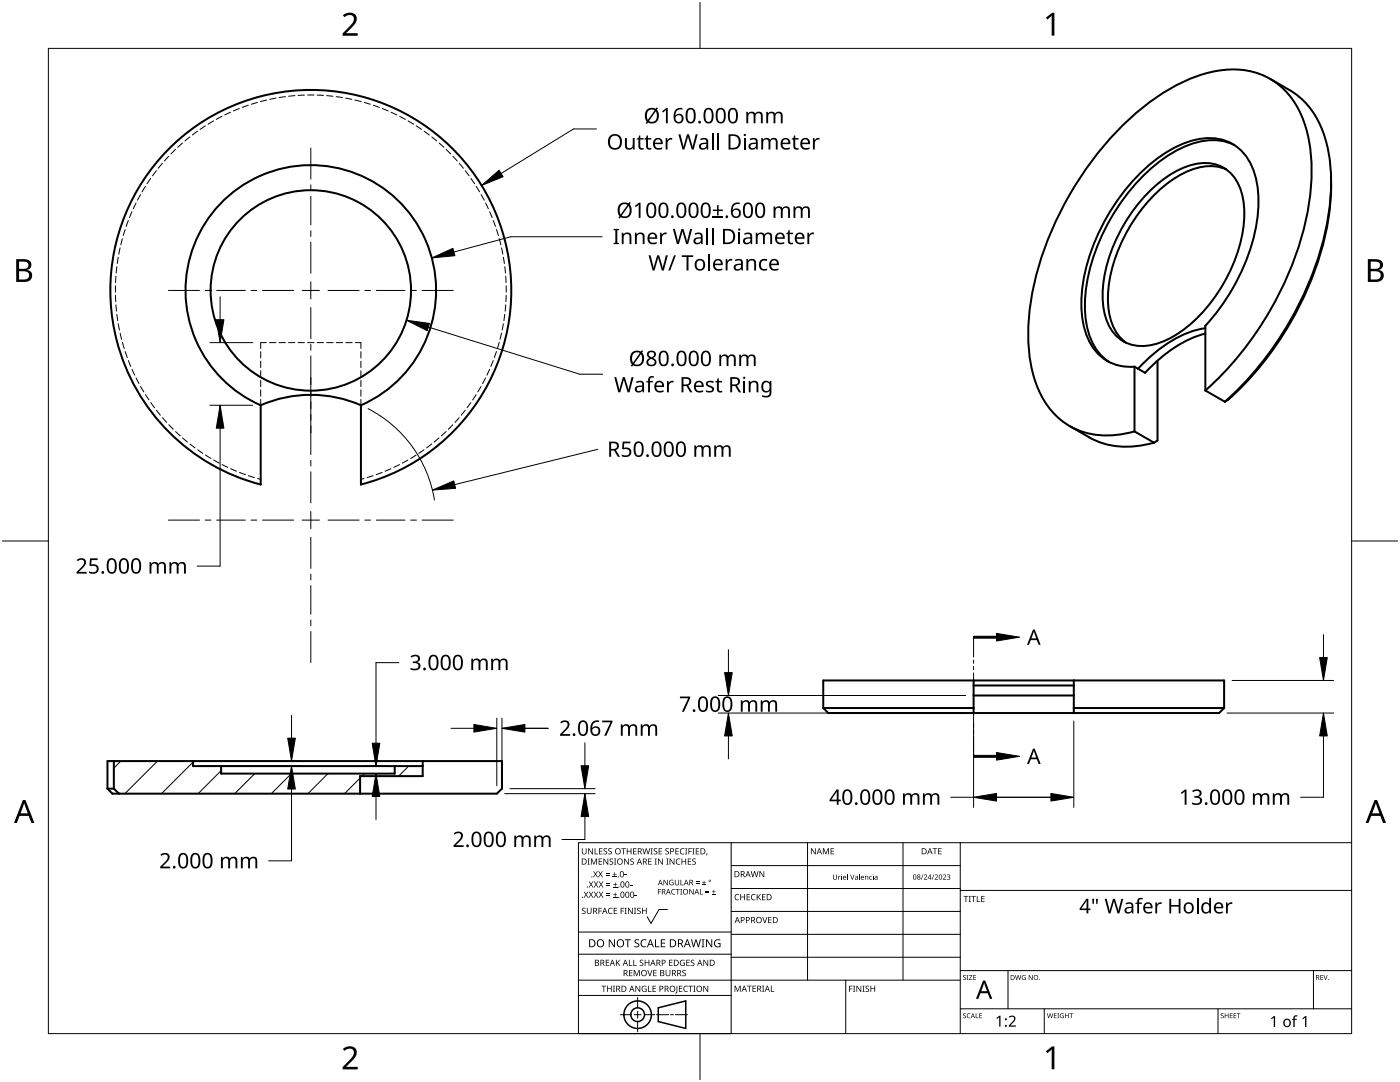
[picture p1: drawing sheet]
<svg xmlns="http://www.w3.org/2000/svg" width="279mm" height="216mm" viewBox="0 0 279 216" stroke-linecap="round" stroke-linejoin="round" font-family="sans-serif">
<g fill="none" stroke="#000" stroke-width=".2">
<path d="M53.2 20l-1.2 .3M55.1 19.6l-1.3 .2M57 19.3l-1.3 .2M58.9 19.1l-1.3 .1M60.8 19h-1.3M61.4 19h1.3M63.3 19h1.3M65.2 19.1l1.3 .1M67.1 19.3l1.3 .2M69 19.6l1.2 .2M70.8 20l1.3 .3M28 38.8l-.6 1.1"/>
<path d="M29 37.2l-.6 1.1M30.1 35.6l-.7 1.1M31.2 34.1l-.8 1M32.4 32.6l-.8 1M33.7 31.2l-.9 .9M35 29.8l-.9 .9M36.4 28.5l-.9 .9M37.9 27.3l-1 .8M39.4 26.2l-1 .7M41 25.1l-1.1 .7M42.6 24.1l-1.1 .7M44.3 23.2l-1.1 .6"/>
<path d="M46 22.4l-1.1 .5M47.8 21.7l-1.2 .4M49.6 21l-1.2 .4M51.4 20.4l-1.2 .4M72.7 20.4l1.2 .4M74.5 21l1.2 .4M76.3 21.7l1.2 .4M78.1 22.4l1.1 .5M79.8 23.2l1.1 .6M81.4 24.1l1.1 .7M83.1 25.1l1 .7M84.6 26.2l1.1 .7"/>
<path d="M86.2 27.3l1 .8M87.6 28.5l1 .9M89 29.8l.9 .9M90.4 31.2l.8 .9M91.7 32.6l.8 1M92.9 34.1l.7 1M94 35.6l.7 1.1M95 37.2l.7 1.1M96 38.8l.6 1.1M23 57v1.3M23 58.9l.1 1.3M23.1 55.1v1.3"/>
<path d="M23.3 53.2l-.1 1.3M23.6 51.3l-.2 1.3M24 49.5l-.3 1.2M24.4 47.6l-.3 1.2M25 45.8l-.4 1.2M25.6 44l-.4 1.2M26.3 42.2l-.5 1.2M27.1 40.5l-.5 1.2M96.9 40.5l.6 1.2M97.7 42.2l.5 1.2M98.4 44l.5 1.2M99.1 45.8l.4 1.2"/>
<path d="M99.6 47.6l.4 1.2M100.1 49.5l.3 1.2M100.5 51.3l.2 1.3M100.7 53.2l.2 1.3M100.9 55.1l.1 1.3M101 58.9v1.3M101 57v1.3M23.1 60.8l.1 1.3M23.3 62.7l.2 1.3M23.6 64.6l.2 1.3M24 66.5l.3 1.2M24.4 68.3l.4 1.2"/>
<path d="M25 70.1l.4 1.2M25.6 71.9l.5 1.2M26.3 73.7l.6 1.2M27.2 75.4l.5 1.2M28.1 77.1l.6 1.1M29 78.7l.7 1.1M52 70.2v1.2M52 72.1v1.2M52 74v1.3M52 75.9v1.3M52 77.8v1.3M52 79.7v1.2"/>
<path d="M53.1 68.4h-1.1v1.1M53.8 68.4h1.2M55.7 68.4h1.2M57.6 68.4h1.3M59.5 68.4h1.3M61.4 68.4h1.3M63.3 68.4h1.3M65.2 68.4h1.3M67.1 68.4h1.3M69 68.4h1.3M70.9 68.4h1.1v1.1M72 70.2v1.2"/>
<path d="M72 72.1v1.2M72 74v1.3M72 75.9v1.3M72 77.8v1.3M72 79.7v1.2M95 78.7l-.7 1.1M96 77.1l-.6 1.1M96.9 75.4l-.6 1.1M97.7 73.7l-.5 1.2M98.4 71.9l-.4 1.2M99.1 70.1l-.4 1.2M99.6 68.3l-.3 1.2"/>
<path d="M100.1 66.5l-.3 1.2M100.5 64.6l-.3 1.3M100.7 62.7l-.1 1.3M100.9 60.8l-.1 1.3M30.1 80.3l.7 1.1M31.2 81.9l.8 1M32.4 83.3l.9 1M33.7 84.8l.9 .9M35 86.1l1 .9M36.4 87.4l1 .8M37.9 88.6l1 .8M39.4 89.7l1.1 .8"/>
<path d="M41 90.8l1.1 .7M42.6 91.8l1.2 .6M44.3 92.7l1.2 .6M46 93.5l1.2 .5M47.8 94.3l1.2 .4M49.6 94.9l1.2 .4M51.4 95.5l.6 .2M72.7 95.5l-.7 .2M74.5 94.9l-1.2 .4M76.3 94.3l-1.2 .4M78 93.5l-1.1 .5M79.7 92.7l-1.1 .6"/>
<path d="M81.4 91.8l-1.1 .6M83 90.8l-1 .7M84.6 89.7l-1 .8M86.1 88.6l-1 .8M87.6 87.4l-1 .8M89 86.1l-.9 .9M90.4 84.8l-.9 .9M91.6 83.3l-.8 1M92.8 81.9l-.8 1M94 80.3l-.8 1.1"/>
</g>
<g fill="none" stroke="#000" stroke-width=".4">
<path d="M253.5 15.7l3.9 2.3M257.4 18a16.7 16.7 0 0 1 7.5 11.2 43 43 0 0 1-1.9 22.4 66.3 66.3 0 0 1-18.6 28.6M228.9 38.7a18.6 18.6 0 0 1 10.6-6.1 7.4 7.4 0 0 1 8.3 5.7 21.3 21.3 0 0 1-1.1 12.9 31.3 31.3 0 0 1-12.5 15.9 11 11 0 0 1-8.9 1.5 8 8 0 0 1-5-6.7 26.2 26.2 0 0 1 3.9-16.9 33 33 0 0 1 4.7-6.3zM244.7 33.8a9.6 9.6 0 0 0-8.5 .8 30.5 30.5 0 0 0-14 18 19.3 19.3 0 0 0-.3 12 8 8 0 0 0 2.8 3.8M246.3 28.9a12.1 12.1 0 0 0-10.9 .8 36.8 36.8 0 0 0-15.7 17.8 29.4 29.4 0 0 0-2.7 18 10.6 10.6 0 0 0 4.3 6.7M265.7 36.3a56.2 56.2 0 0 1-8.9 29.3 62 62 0 0 1-11.6 14.1l-.8 .5M226.4 73.2v12.9M226.4 73.2a9 9 0 0 1-9.6-6.3 23.3 23.3 0 0 1 0-13.8 40.5 40.5 0 0 1 15.2-22.2 15.4 15.4 0 0 1 11.5-3.1 9.6 9.6 0 0 1 7.1 7.5 27.2 27.2 0 0 1-1.7 16.3 42.4 42.4 0 0 1-8.3 13.4v12.9M231 72v15.9l-.7 .4M240.6 66.6a25.4 25.4 0 0 0-12.1 7.8l-2.1-1.2M240.6 65.5a22.9 22.9 0 0 0-12.5 7l-1 1.1M240.6 77.9a65.5 65.5 0 0 0 20.8-38.2 32.1 32.1 0 0 0-1.5-16.3 14.5 14.5 0 0 0-16.2-9.4 33.2 33.2 0 0 0-16.8 8.4 65.5 65.5 0 0 0-21.3 38.7 32.1 32.1 0 0 0 1.5 16.3 14.6 14.6 0 0 0 16.9 9.2l2.4-.5"/>
<path d="M240.6 77.9l3.8 2.3M52 80.9a25 25 0 0 1-9.7-38.3 25 25 0 0 1 39.5 0 25 25 0 0 1-9.8 38.3M52 80.9a25 25 0 0 1 20 0M52 80.9v15.8a40 40 0 0 1-22.8-61.6 40 40 0 0 1 65.7 0 40 40 0 0 1-22.9 61.6v-15.8M213.5 85a26 26 0 0 0 6.7 3.5 17.8 17.8 0 0 0 10.1-.2M226.4 86.1l3.9 2.2M194.3 135.8v6.5M194.3 138.8h20M194.3 136.8h20M214.3 135.8v6.5M21.4 151.9h78.8v5.5l-1.1 1h-76.7l-1-1zM21.4 157.4h1.3"/>
<path d="M22.7 157.4l1.1 1M22.7 151.9v5.5M38.5 151.9v1h45.9M44.1 152.9v1.5h34.7v-1.5M84.4 151.9v3h-12.5v3.5M164.3 141.3l1 1h78l1-1M164.3 141.3v-5.5h80v5.5M164.3 141.3h30M214.3 141.3h30"/>
<circle cx="62" cy="58" r="20"/>
</g>
<path d="M24.1 151.9l-1.4 1.4M31.4 151.9l-6.5 6.5M38.5 152.1l-6.3 6.3M44.1 153.8l-4.6 4.6M50.8 154.4l-4 4M58.1 154.4l-4 4M65.4 154.4l-4 4M71.9 155.3l-3.1 3.1M72.8 154.4l-.5 .5M81.6 152.9l-2 2" fill="none" stroke="#000" stroke-width=".2"/>
<path d="M9.7 9.7h260v196.5h-260z" fill="none" stroke="#000" stroke-width=".2"/>
<path d="M139.7 .5v9.2M.5 108h9.2M269.7 108h9.2M139.7 206.2v9.2" fill="none" stroke="#000" stroke-width=".2"/>
<g fill="#000">
<path d="M68.4 3.1a1.64 1.64 0 0 1 2.8 .4 2.52 2.52 0 0 1-1.2 2.2l-.9 .9h2.3v.5h-3v-.4l1.2-1.2a1.95 1.95 0 0 0 .9-2.2 1.23 1.23 0 0 0-1.8 .1zM208.7 3.5l1.3-.9h.4v4.5h-.5v-4l-.9 .8zM68.4 209.3a1.64 1.64 0 0 1 2.8 .4 2.52 2.52 0 0 1-1.2 2.2l-.9 1h2.3v.5h-3v-.5l1.2-1.2a1.95 1.95 0 0 0 .9-2.1 1.23 1.23 0 0 0-1.8 .1zM208.7 209.8l1.3-1h.4v4.6h-.5v-4l-.9 .7z"/>
<path d="M3.2 51.7h1.3a1.28 1.28 0 0 1 1.7 1.3 1.04 1.04 0 0 1-.8 .9 1.23 1.23 0 0 1 1 1.5 1.23 1.23 0 0 1-1.6 .9h-1.6zM3.8 54.1v1.7h.9a.86 .86 0 0 0 1.1-.9 .86 .86 0 0 0-1.1-.8zM3.8 52.2v1.4h.8a.78 .78 0 0 0 1.1-.7 .78 .78 0 0 0-1.1-.7z"/>
<path d="M273 51.7h1.3a1.28 1.28 0 0 1 1.7 1.3 1.04 1.04 0 0 1-.9 .9 1.23 1.23 0 0 1 1 1.5 1.23 1.23 0 0 1-1.5 .9h-1.6zM273.6 54.1v1.7h.9a.86 .86 0 0 0 1.1-.9 .86 .86 0 0 0-1.2-.8zM273.6 52.2v1.4h.8a.78 .78 0 0 0 1-.7 .78 .78 0 0 0-1.1-.7z"/>
<path d="M4.6 159.6h.5l1.8 4.6h-.6l-.6-1.4h-1.8l-.5 1.4h-.6zM4.8 160.2l-.7 2.1h1.4z"/>
<path d="M274.3 159.6h.5l1.8 4.6h-.6l-.5-1.4h-1.8l-.6 1.4h-.6zM274.6 160.2l-.7 2.1h1.4z"/>
</g>
<g fill="none" stroke="#000" stroke-width=".2">
<path d="M145.9 168.1v38.1h-30.5v-38.1h154.3M145.9 172.7h45.7M145.9 177.3h45.7M161.2 168.1v27.5M180.2 168.1v27.5M191.6 168.1v38.1M191.6 177.7h78.1M115.4 198.6h30.5M115.4 195.6h76.2M115.4 190.4h30.5M115.4 186h30.5M127.3 199v2.1"/>
<path d="M133.2 181.5h-1.7l-1.6 2.8-.7-1.4M145.9 181.9h45.7M145.9 186.4h45.7M145.9 191h45.7M168.8 195.6v10.6M191.6 193.7h78.1M201.2 193.7v7.6M262.1 193.7v7.6M123.8 202.5h2.1M126.6 202.5h1.3M127.3 201.8v1.4M127.3 203.8v2.1"/>
<path d="M128.6 202.5h2.1M131 202.5h2.4M133.8 202.5h.6M134.8 202.5h2.4M191.6 201.3h78.1M208.4 201.3v4.9M243.1 201.3v4.9"/>
</g>
<g fill="#000">
<path d="M116.1 169.3h.2v.8a.32 .32 0 0 0 .3 .3 .32 .32 0 0 0 .3-.3v-.8h.2v.8a.47 .47 0 0 1-.5 .4 .47 .47 0 0 1-.5-.5zM116.5 177.9h.2l.3 .5 .3-.5h.1l-.4 .6 .4 .6h-.1l-.3-.5-.4 .5h-.1l.4-.6zM117.3 171.3h.4l-.1 .1v1l.1 .1h-.4l.1-.1v-1zM117.4 169.3h.2l.6 1v-1h.1v1.2h-.1l-.7-1v1h-.1zM117.5 177.9h.2l.3 .5 .3-.5h.1l-.4 .6 .4 .6h-.1l-.4-.5-.3 .5h-.1l.4-.6zM117.5 175.9h.2l.3 .5 .3-.5h.1l-.4 .6 .5 .6h-.2l-.3-.5-.4 .5h-.1l.4-.6zM117.9 171.3h.3l.3 1 .4-1h.2v1.2h-.1v-1l-.4 1h-.1l-.4-1v1h-.2zM118.7 169.3h.1v1h.6v.2h-.7zM118.4 173.8h.1l.3 .5 .3-.5h.2l-.4 .6 .4 .7h-.1l-.4-.6-.3 .6h-.1l.4-.7zM118.5 177.9h.2l.2 .5 .3-.5h.2l-.4 .6 .4 .6h-.1l-.4-.5-.3 .5h-.1l.4-.6zM118.5 175.9h.2l.3 .5 .3-.5h.1l-.4 .6 .4 .6h-.1l-.3-.5-.4 .5h-.1l.4-.6zM119.5 171.3h.7v.1h-.6v.4h.5v.2h-.5v.4h.6v.1h-.7z"/>
<path d="M119.6 169.3h.6v.1h-.5v.4h.5v.1h-.5v.4h.5v.2h-.6zM119.4 173.8h.1l.3 .5 .3-.5h.2l-.4 .6 .4 .7h-.1l-.4-.6-.3 .6h-.2l.5-.7zM119.5 177.9h.1l.3 .5 .3-.5h.2l-.4 .6 .4 .6h-.1l-.4-.5-.3 .5h-.1l.4-.6zM119.5 175.9h.2l.3 .5 .3-.5h.1l-.4 .6 .4 .6h-.1l-.4-.5-.3 .5h-.1l.4-.6zM120.9 174.6h.8v.1h-.8zM120.9 174.2h.8v.1h-.8zM121 178.7h.8v.1h-.8zM121 178.3h.8v.1h-.8zM121 176.6h.8v.1h-.8zM121 176.3h.8v.1h-.8zM120.5 169.4l.4-.1h.3l-.1 .1a.25 .25 0 0 0-.4-.1 .25 .25 0 0 0 0 .4 .4 .4 0 0 1 .5 .3 .4 .4 0 0 1-.3 .5 .4 .4 0 0 1-.5-.2h.2a.27 .27 0 0 0 .4-.1 .27 .27 0 0 0-.3-.3l-.2-.2zM120.4 171.3h.2l.6 1v-1h.2v1.2h-.2l-.6-1v1h-.2z"/>
<path d="M121.4 169.4l.5-.1h.2v.1a.25 .25 0 0 0-.4-.1 .25 .25 0 0 0 0 .4 .4 .4 0 0 1 .4 .3 .4 .4 0 0 1-.2 .5 .4 .4 0 0 1-.5-.2h.1a.27 .27 0 0 0 .5-.1 .27 .27 0 0 0-.4-.3l-.2-.2zM122.3 174.9h.8v.2h-.8zM122.4 179h.8v.1h-.8zM122.4 177h.8v.1h-.8zM121.7 171.4l.4-.1 .3 .1-.1 .1a.25 .25 0 0 0-.4-.1 .25 .25 0 0 0 0 .4 .4 .4 0 0 1 .5 .3 .4 .4 0 0 1-.3 .5 .4 .4 0 0 1-.5-.3l.2 .1a.27 .27 0 0 0 .4-.2 .27 .27 0 0 0-.3-.3l-.2-.2zM122.6 174h.1v.4h.4v.1h-.4v.4h-.1v-.4h-.3v-.1h.3zM122.7 178.1h.1v.4h.4v.1h-.4v.3h-.1v-.3h-.3v-.1h.3zM122.7 176.1h.2v.3h.3v.2h-.3v.3h-.2v-.3h-.3v-.2h.3zM122.5 171.3h.5l-.2 .1v1l.2 .1h-.5l.2-.1v-1zM124 169.3h.9v.1h-.4v1.1h-.1v-1.1h-.4zM124.7 174.5h.4v.2h-.4zM124.6 171.3h.1l.7 1v-1h.1v1.2h-.2l-.6-1v1h-.1z"/>
<path d="M125.7 176.6h.5v.1h-.5zM125.1 169.3h.1v.5h.7v-.5h.1v1.2h-.1v-.6h-.7v.6h-.1zM125.8 171.4l.5-.1 .2 .1v.1a.25 .25 0 0 0-.4-.1 .25 .25 0 0 0 0 .4 .4 .4 0 0 1 .4 .3 .4 .4 0 0 1-.2 .5 .4 .4 0 0 1-.5-.3l.1 .1a.27 .27 0 0 0 .5-.2 .27 .27 0 0 0-.4-.3l-.2-.2zM126.7 178.6h.4v.2h-.4zM126.4 169.3h.6v.1h-.5v.4h.5v.1h-.5v.4h.5v.2h-.6zM128.2 169.3h.2l.2 1 .3-1h.2l.2 1 .3-1h.1l-.3 1.2h-.1l-.3-1.1-.3 1.1h-.2zM129.4 171.3h.6v.1h-.5v.4h.5v.2h-.5v.4h.5v.1h-.6zM129.8 169.3h.5l-.2 .1v1l.2 .1h-.5l.2-.1v-1zM130.7 171.3h.4l-.1 .1v1l.1 .1h-.4l.1-.1v-1zM130.5 169.4l.4-.1h.3l-.1 .1a.25 .25 0 0 0-.4-.1 .25 .25 0 0 0 0 .4 .4 .4 0 0 1 .5 .3 .4 .4 0 0 1-.3 .5 .4 .4 0 0 1-.5-.2h.2a.27 .27 0 0 0 .4-.1 .27 .27 0 0 0-.3-.3l-.2-.2zM131.3 177.4h.6v.1h-.5v.4h.5v.1h-.5v.5h-.1zM131.4 169.3h.7v.1h-.5v.4h.5v.1h-.5v.4h.5v.2h-.7z"/>
<path d="M131.3 171.3h.2l.7 1-.1-1h.2v1.2h-.2l-.6-1v1h-.2zM132.4 175.6h.2l.6 .9v-.9h.1v1h-.2l-.6-.9v.9h-.1zM133 171.3h.4l-.1 .1v1l.1 .1h-.4l.1-.1v-1zM132.8 169.4l.4-.1h.3l-.1 .1a.25 .25 0 0 0-.3-.1 .25 .25 0 0 0 0 .4 .4 .4 0 0 1 .4 .3 .4 .4 0 0 1-.3 .5 .4 .4 0 0 1-.4-.2h.1a.27 .27 0 0 0 .5-.1 .27 .27 0 0 0-.4-.3l-.2-.2zM133.7 175.7l.5-.2 .2 .1v.1a.45 .45 0 0 0-.7 .4 .45 .45 0 0 0 .6 .4v-.3h-.2v-.1h.3v.5a.6 .6 0 0 1-.8-.1 .6 .6 0 0 1 .1-.8zM134.1 177.5l.4-.1h.3l-.1 .2a.44 .44 0 0 0-.6 .4 .44 .44 0 0 0 .6 .3 .52 .52 0 0 1-.7 0 .52 .52 0 0 1 .1-.8zM133.6 171.3h.2l.7 1v-1h.1v1.2h-.2l-.6-1v1h-.2zM134.9 177.4h.8v.1h-.4v1h-.1v-1h-.3zM135 171.5l.5-.2 .3 .1-.1 .1a.49 .49 0 0 0-.7 .4 .49 .49 0 0 0 .7 .5 .52 .52 0 0 1-.6 0 .52 .52 0 0 1-.2-.6zM134.8 169.3h.7v.1h-.6v.4h.5v.1h-.5v.4h.6v.2h-.7zM134.7 175.6h.1v.7a.28 .28 0 0 0 .3 .2 .28 .28 0 0 0 .3-.2v-.7h.1v.7a.42 .42 0 0 1-.4 .4 .42 .42 0 0 1-.4-.4zM135.8 175.6h.1v.9h.5v.1h-.6z"/>
<path d="M135.8 177.4h.3l-.1 .1v.9l.1 .1h-.3l.1-.1v-.9zM135.8 169.4l.5-.2 .3 .1-.1 .1a.49 .49 0 0 0-.7 .5 .49 .49 0 0 0 .8 .4 .52 .52 0 0 1-.7 .1 .52 .52 0 0 1-.2-.6zM136 171.3h.2v.5h.6v-.5h.1v1.2h-.1v-.5h-.6v.5h-.2zM136.7 169.3h.5l-.2 .1v1l.2 .1h-.5l.2-.1v-1zM137.4 169.3h.7v.1h-.6v.4h.5v.2h-.5v.5h-.1zM137.3 171.3h.6v.1h-.5v.4h.5v.2h-.5v.4h.5v.1h-.6zM137.6 177.4h.1l.6 .9v-.9h.1v1.1h-.1l-.6-.9v.9h-.1zM138.2 169.3h.4l-.1 .1v1l.1 .1h-.4l.1-.1v-1zM138.9 176.2h.7v.1h-.7zM138.9 175.9h.7v.1h-.7zM138.2 171.4l.4-.1 .3 .1-.1 .1a.25 .25 0 0 0-.4-.1 .25 .25 0 0 0 0 .4 .4 .4 0 0 1 .5 .3 .4 .4 0 0 1-.3 .5 .4 .4 0 0 1-.5-.3l.2 .1a.27 .27 0 0 0 .4-.2 .27 .27 0 0 0-.3-.3l-.2-.2zM138.9 169.3h.6v.1h-.5v.4h.5v.1h-.5v.4h.5v.2h-.6z"/>
<path d="M139.7 177.4h.1v1h.5v.1h-.6zM140.1 176.5h.8v.1h-.8zM140.4 175.7h.2v.3h.3v.2h-.3v.3h-.2v-.3h-.3v-.2h.3zM140.8 178h.7v.2h-.7zM140.8 177.7h.7v.1h-.7zM141 170.3h.2l-.3 .4zM142.1 178.4h.7v.1h-.7zM142.4 177.6h.1v.3h.3v.1h-.3v.3h-.1v-.3h-.3v-.1h.3zM146.8 178.6l.4-.2 .3 .1v.1a.49 .49 0 0 0-.7 .4 .49 .49 0 0 0 .7 .5 .52 .52 0 0 1-.7 0 .52 .52 0 0 1-.2-.6zM147.7 178.4h.2v.5h.6v-.5h.2v1.2h-.2v-.5h-.6v.5h-.2zM149 178.4h.7v.1h-.5v.4h.4v.2h-.4v.4h.5v.1h-.7zM150 178.6l.5-.2 .3 .1-.1 .1a.49 .49 0 0 0-.7 .4 .49 .49 0 0 0 .8 .5 .52 .52 0 0 1-.7 0 .52 .52 0 0 1-.2-.6z"/>
<path d="M149.8 173.8h.2l.2 1.1 .3-1.1h.2l.3 1.1 .2-1.1h.2l-.3 1.2h-.2l-.3-1-.3 1h-.1zM151 178.4h.2v.6l.5-.6h.2l-.5 .5 .5 .7h-.2l-.4-.6-.1 .6h-.2zM151.6 173.8h.1l.7 1v-1h.1v1.2h-.2l-.6-1v1h-.1zM152.1 178.4h.7v.1h-.6v.4h.5v.2h-.5v.4h.6v.1h-.7zM161.8 169.3h.2l.7 1v-1h.1v1.2h-.2l-.6-1v1h-.2zM164.2 169.3h.2l.4 .9 .4-.9h.2v1.2h-.1v-1.1l-.4 1.1h-.1l-.4-1.1v1.1h-.2zM165.8 169.3h.6v.1h-.5v.4h.5v.1h-.5v.4h.5v.2h-.6zM166.3 174.5h.1v.7a.26 .26 0 0 0 .2 .2 .26 .26 0 0 0 .3-.2v-.7h.1v.7a.39 .39 0 0 1-.4 .4 .39 .39 0 0 1-.3-.4zM167.3 174.8l.1 .1 .3-.1-.3 .2v.5h-.1zM167.9 174.8h.1v.7h-.1zM169.1 174.5h.1v1h-.1zM169.7 174.5h.1l.3 .9 .3-.9h.1l-.3 1h-.2z"/>
<path d="M171.5 174.5h.1v1h-.1zM172.6 174.8l.1 .1a.29 .29 0 0 1 .4-.1 .29 .29 0 0 1 .2 .2v.5h-.2v-.4a.21 .21 0 0 0-.2-.2 .21 .21 0 0 0-.1 .2v.4h-.2zM173.6 174.9l.3-.1 .1 .1a.28 .28 0 0 0-.4 .3 .28 .28 0 0 0 .4 .2 .36 .36 0 0 1-.5 0 .36 .36 0 0 1 .1-.5zM174.2 174.8h.1v.7h-.1zM184.2 174.5h.1l-.4 1h-.1zM184.4 174.6a.37 .37 0 0 1 .6 0 .37 .37 0 0 1-.3 .6l-.2 .2h.5v.1h-.6l.2-.4a.27 .27 0 0 0 .3-.3 .27 .27 0 0 0-.4-.2zM186.3 174.5h.2l-.4 1h-.1zM186.1 169.3h.9v.1h-.3v1.1h-.2v-1.1h-.4zM186.5 174.6a.37 .37 0 0 1 .6 0 .37 .37 0 0 1-.2 .6l-.2 .2h.5v.1h-.7l.3-.4a.27 .27 0 0 0 .3-.3 .27 .27 0 0 0-.4-.2zM187.2 169.3h.7v.1h-.5v.4h.5v.1h-.5v.4h.5v.2h-.7zM188.2 174.6a.37 .37 0 0 1 .6 0 .37 .37 0 0 1-.3 .6l-.2 .2h.5v.1h-.6l.2-.4a.27 .27 0 0 0 .3-.3 .27 .27 0 0 0-.4-.2zM189 174.6a.32 .32 0 0 1 .5-.1 .32 .32 0 0 1 0 .5h-.1a.32 .32 0 0 1 .2 .4 .32 .32 0 0 1-.5 .1l-.1-.1a.26 .26 0 0 0 .4 .1 .26 .26 0 0 0 0-.4l-.3-.2a.23 .23 0 0 0 .4 0 .23 .23 0 0 0-.1-.4 .23 .23 0 0 0-.3 .2z"/>
<path d="M192.3 178.8h.9v.1h-.3v1.1h-.2v-1.1h-.4zM193.3 178.8h.5l-.2 .1v1l.2 .1h-.5l.2-.1v-1zM193.8 178.8h1v.1h-.4v1.1h-.2v-1.1h-.4zM194.9 178.8h.2v1.1h.5v.1h-.7zM195.8 178.8h.7v.1h-.5v.4h.5v.1h-.5v.5h.5v.1h-.7zM218 179.3h.4l-.1 1.1h-.3zM218.7 179.3h.4l-.1 1.1h-.2zM116.2 181.3l.4-.2 .3 .1-.1 .1a.25 .25 0 0 0-.4-.1 .25 .25 0 0 0 0 .4 .4 .4 0 0 1 .5 .3 .4 .4 0 0 1-.3 .5 .4 .4 0 0 1-.5-.2h.2a.27 .27 0 0 0 .4-.1 .27 .27 0 0 0-.3-.3l-.2-.2zM117.1 181.1h.2v.8a.32 .32 0 0 0 .3 .3 .32 .32 0 0 0 .3-.3v-.8h.2v.8a.47 .47 0 0 1-.5 .5 .47 .47 0 0 1-.5-.5zM119.4 181.1h.7v.2h-.5v.4h.5v.1h-.5v.6h-.2zM120 196.7h1v.1h-.4v1.1h-.2v-1.1h-.4zM120.9 191.5h.7v.1h-.6v.4h.5v.2h-.5v.4h.6v.1h-.7z"/>
<path d="M121.5 181.3l.4-.2 .4 .1-.1 .1a.49 .49 0 0 0-.7 .5 .49 .49 0 0 0 .7 .4 .52 .52 0 0 1-.6 .1 .52 .52 0 0 1-.3-.6zM121.1 196.7h.2v.5h.6v-.5h.2v1.2h-.2v-.6h-.6v.6h-.2zM121.5 187.4h.2l.9 1.3v-1.3h.1v1.6h-.2l-.8-1.3v1.3h-.2zM122.3 196.7h.4l-.1 .1v1l.1 .1h-.4l.2-.1v-1zM122.5 181.1h.7v.2h-.6v.4h.5v.1h-.5v.4h.6v.2h-.7zM122.9 191.5h.2v.6l.5-.6h.2l-.5 .5 .5 .7h-.2l-.4-.6-.1 .6h-.2zM123.9 181.1h.6v.2h-.5v.4h.5v.1h-.5v.6h-.1zM124.7 181.1h.4l-.2 .2v.9l.2 .2h-.4l.1-.2v-.9zM124.7 187.4h1.2v.2h-.5v1.4h-.2v-1.4h-.5zM125.5 191.5h.2v1.1h.5v.1h-.7zM125.5 193.6h.7v.1h-.5v.4h.5v.1h-.5v.4h.5v.2h-.7zM125.3 181.1h.2l.7 1.1-.1-1.1h.2v1.3h-.2l-.6-1v1h-.2z"/>
<path d="M126.4 191.5h.1v1.1h.6v.1h-.7zM126.5 181.1h.5l-.2 .2v.9l.2 .2h-.5l.2-.2v-.9zM126.5 193.6h.2l.4 1 .4-1h.2v1.2h-.2v-1.1l-.4 1.1h-.1l-.4-1.1v1.1h-.1zM126.7 187.6l.3-.2 .6 .1-.2 .1a.33 .33 0 0 0-.6 .2 .33 .33 0 0 0 .4 .4 .47 .47 0 0 1 .4 .6 .47 .47 0 0 1-.7 .2h-.3v-.2h.2a.35 .35 0 0 0 .6-.2 .35 .35 0 0 0-.5-.4l-.3-.2zM126.8 196.7h.2l.6 1v-1h.2v1.2h-.2l-.7-1 .1 1h-.2zM127.2 181.3l.4-.2 .3 .1-.1 .1a.25 .25 0 0 0-.4-.1 .25 .25 0 0 0 0 .4 .4 .4 0 0 1 .5 .3 .4 .4 0 0 1-.3 .5 .4 .4 0 0 1-.5-.2h.2a.27 .27 0 0 0 .4-.1 .27 .27 0 0 0-.3-.3l-.2-.2zM127.7 191.6l.4-.1 .3 .1-.1 .1a.25 .25 0 0 0-.3-.1 .25 .25 0 0 0 0 .4 .4 .4 0 0 1 .4 .3 .4 .4 0 0 1-.3 .5 .4 .4 0 0 1-.4-.3l.1 .1a.27 .27 0 0 0 .5-.2 .27 .27 0 0 0-.4-.3l-.2-.2zM128 187.6l.6-.2 .4 .1-.1 .2a.63 .63 0 0 0-.9 .5 .63 .63 0 0 0 1 .6v.2a.83 .83 0 0 1-1.1-.3 .83 .83 0 0 1 .1-1.1zM128.2 196.8l.6-.1 .2 .1v.1a.5 .5 0 0 0-.8 .4 .5 .5 0 0 0 .7 .5v-.4h-.3v-.1h.4v.6a.66 .66 0 0 1-.8-.2 .66 .66 0 0 1 0-.9zM128.1 181.1h.2v.6h.6v-.6h.2v1.3h-.2v-.6h-.6v.6h-.2zM129.2 193.6h.1l.4 1 .3-1h.2l-.4 1.2h-.2zM129.3 196.7h.2v1.1h.5v.1h-.7z"/>
<path d="M128.7 191.5h.1v.5h.6v-.5h.2v1.2h-.2v-.5h-.6v.5h-.1zM130.7 187.4h.2v1.4h.7v.2h-.9zM130.2 196.7h.7v.1h-.5v.4h.5v.1h-.5v.5h.5v.1h-.7zM130.4 193.6h.6v.1h-.5v.4h.5v.1h-.5v.4h.5v.2h-.6zM131.9 187.4h.9v.2h-.7v.5h.6v.2h-.6v.5h.7v.2h-.9zM132.8 193.6h.2v.7a.32 .32 0 0 0 .3 .4 .32 .32 0 0 0 .3-.4v-.7h.2v.7a.47 .47 0 0 1-.5 .5 .47 .47 0 0 1-.5-.5zM133.5 191.5h.7v.1h-.5v.4h.5v.2h-.5v.4h.5v.1h-.7zM135 196.7h.2v1.3l-.1 .2h-.3l-.1-.1 .3-.2zM135.5 196.7h.7v.1h-.5v.4h.4v.1h-.4v.5h.5v.1h-.7zM135.8 191.7l.5-.2 .4 .1-.1 .1a.5 .5 0 0 0-.8 .4 .5 .5 0 0 0 .7 .5v-.4h-.2v-.1h.4v.6a.66 .66 0 0 1-.9-.1 .66 .66 0 0 1 0-.9zM136.2 193.7l.4-.2 .3 .1-.1 .1a.25 .25 0 0 0-.4-.1 .25 .25 0 0 0 0 .4 .4 .4 0 0 1 .5 .3 .4 .4 0 0 1-.3 .5 .4 .4 0 0 1-.5-.2h.2a.27 .27 0 0 0 .5-.1 .27 .27 0 0 0-.4-.3l-.2-.2zM136.5 196.8l.5-.1 .3 .1-.1 .1a.49 .49 0 0 0-.7 .4 .49 .49 0 0 0 .8 .4 .52 .52 0 0 1-.7 .1 .52 .52 0 0 1-.2-.6z"/>
<path d="M137 191.5h.6v.1h-.5v.4h.5v.2h-.5v.4h.5v.1h-.6zM137.4 196.7h.9v.1h-.4v1.1h-.1v-1.1h-.4zM137.9 191.6l.4-.1 .3 .1-.1 .1a.25 .25 0 0 0-.4-.1 .25 .25 0 0 0 0 .4 .4 .4 0 0 1 .5 .3 .4 .4 0 0 1-.3 .5 .4 .4 0 0 1-.5-.3l.2 .1a.27 .27 0 0 0 .4-.2 .27 .27 0 0 0-.3-.3l-.2-.2zM138.4 196.7h.4l-.1 .1v1l.1 .1h-.4l.1-.1v-1zM137.9 187.4h.2l.3 1.4 .4-1.4h.2l.4 1.4 .3-1.4h.2l-.4 1.6h-.2l-.4-1.3-.4 1.3h-.2zM140 187.4h.6l-.2 .2v1.3l.2 .1h-.6l.2-.1v-1.3zM140.4 196.7h.1l.7 1v-1h.1v1.2h-.1l-.7-1v1h-.1zM140.4 191.5h.2l.6 1v-1h.1v1.2h-.1l-.7-1v1h-.1zM140.9 187.4h.2l.9 1.3v-1.3h.1v1.6h-.2l-.8-1.3v1.3h-.2zM142.7 187.6l.7-.2 .4 .1-.1 .2a.65 .65 0 0 0-1 .5 .65 .65 0 0 0 .9 .6v-.4h-.3v-.2h.5v.7a.86 .86 0 0 1-1.1-.1 .86 .86 0 0 1 0-1.2zM146.6 196.7h.2l.4 1 .4-1h.2v1.2h-.1v-1.1l-.4 1.1h-.2l-.4-1.1v1.1h-.1zM149.1 196.7h.9v.1h-.4v1.1h-.1v-1.1h-.4z"/>
<path d="M150.2 196.7h.7v.1h-.6v.4h.5v.1h-.5v.5h.6v.1h-.7zM152.1 183h.2l.3 1 .4-1h.1l-.4 1.2h-.1zM152.1 196.7h.4l-.1 .1v1l.1 .1h-.4l.1-.1v-1zM153.8 196.7h.2v1.1h.5v.1h-.7zM153.3 183h.7v.1h-.5v.4h.5v.1h-.5v.5h.5v.1h-.7zM169.5 196.7h.6v.1h-.5v.5h.5v.1h-.5v.5h-.1zM170.2 196.7h.5l-.2 .1v1l.2 .1h-.5l.2-.1v-1zM170.9 196.7h.2l.6 1v-1h.2v1.2h-.2l-.6-1v1h-.2zM172.1 196.7h.5l-.2 .1v1l.2 .1h-.5l.2-.1v-1zM172.8 196.8l.4-.1h.2v.2a.25 .25 0 0 0-.4-.1 .25 .25 0 0 0 0 .4 .4 .4 0 0 1 .5 .3 .4 .4 0 0 1-.3 .4 .4 .4 0 0 1-.5-.2l.2 .1a.27 .27 0 0 0 .4-.2 .27 .27 0 0 0-.3-.3l-.3-.2zM173.7 196.7h.2v.5h.6v-.5h.2v1.2h-.2v-.6h-.6v.6h-.2zM192.2 194.7l.4-.1h.2l-.1 .1a.24 .24 0 0 0-.3 0 .24 .24 0 0 0-.1 .3 .24 .24 0 0 0 .4 .1 .31 .31 0 0 1 0 .4 .31 .31 0 0 1-.5-.1 .24 .24 0 0 0 .3 .1 .24 .24 0 0 0 .1-.3l-.4-.3z"/>
<path d="M192.9 194.6h.4l-.1 .1v.7l.1 .1h-.4l.1-.1v-.7zM193.4 194.6h.6l-.5 .8h.6v.1h-.7l.5-.8h-.5zM194.2 194.6h.6v.1h-.4v.3h.4v.1h-.4v.3h.4v.1h-.6zM202.6 194.6h.1l.2 .8 .2-.8h.2l.2 .8 .2-.8h.1l-.2 .9h-.2l-.2-.8-.2 .8h-.2zM204 194.7l.4-.1h.3l-.1 .1a.4 .4 0 0 0-.6 .4 .4 .4 0 0 0 .6 .3v-.3l-.2-.1h.3v.5a.53 .53 0 0 1-.7-.1 .53 .53 0 0 1 0-.7zM205.3 194.6h.1l.6 .8v-.8h.1v.9h-.2l-.5-.8v.8h-.1zM220.5 179.3h.4l.6 2.5 .6-2.5h.4l.7 2.5 .6-2.5h.4l-.8 3h-.4l-.7-2.5-.7 2.5h-.3zM227.1 179.3l.8-.1h.2l-.1 .3a.46 .46 0 0 0-.6 0 .46 .46 0 0 0-.1 .6h.6v.3h-.6v1.9h-.3v-1.9h-.4v-.2l.4-.1zM230.6 180.1h.3v.4l.4-.4h.5v.3h-.5l-.3 .3-.1 1.6h-.3zM233.4 179.3h.3v1.3h1.5v-1.3h.4v3h-.4v-1.4h-1.5v1.4h-.3zM244.7 180.1h.3v.4l.4-.4h.6l-.1 .3h-.5l-.3 .3-.1 1.6h-.3zM263.5 194.6h.6v.1h-.5v.3h.4v.1h-.4v.3h.5v.1h-.6z"/>
<path d="M264.1 194.6h.2l.2 .8 .3-.8h.2l-.4 .9h-.1zM192.2 202.3l.4-.1h.2l-.1 .1a.24 .24 0 0 0-.3 0 .24 .24 0 0 0-.1 .3 .24 .24 0 0 0 .4 .1 .31 .31 0 0 1 0 .5 .31 .31 0 0 1-.5-.2 .24 .24 0 0 0 .3 .1 .24 .24 0 0 0 .1-.3l-.4-.2zM193.1 202.3l.3-.1h.3l-.1 .1a.39 .39 0 0 0-.5 .4 .39 .39 0 0 0 .5 .3 .46 .46 0 0 1-.6 0 .46 .46 0 0 1 .1-.7zM194.7 202.2h.1v.8h.5v.2h-.6zM195.4 202.2h.6v.1h-.4v.3h.4v.1h-.4v.4h.4v.1h-.6zM198.9 203.1l.5-.4h.3v2.2h-.3v-1.9l-.4 .3zM201.3 202.9a.76 .76 0 0 1 1.2 0 .76 .76 0 0 1-.3 1.1l-.6 .6h1.1v.3h-1.4v-.3l.8-.8a.52 .52 0 0 0 .2-.8 .52 .52 0 0 0-.8 .1zM209 202.2h.1l.2 .8 .2-.8h.1l.3 .8 .2-.8h.1l-.3 1h-.1l-.2-.9-.3 .9h-.1zM210.3 202.2h.6v.1h-.4v.3h.3v.1h-.3v.4h.4v.1h-.6zM211 202.2h.4l-.2 .1v.8l.2 .1h-.4l.1-.1v-.8zM211.6 202.3l.7-.1-.1 .1a.4 .4 0 0 0-.6 .4 .4 .4 0 0 0 .6 .3v-.2l-.2-.2h.3v.5a.53 .53 0 0 1-.7-.1 .53 .53 0 0 1 0-.7zM212.5 202.2h.2v.4h.5v-.4h.1v1h-.1v-.5h-.5v.5h-.2z"/>
<path d="M213.4 202.2h.8v.1h-.3v.9h-.2v-.9h-.3zM243.7 202.3l.3-.1h.2v.1a.24 .24 0 0 0-.3 0 .24 .24 0 0 0-.1 .3 .24 .24 0 0 0 .3 .1 .31 .31 0 0 1 0 .5 .31 .31 0 0 1-.5-.2 .24 .24 0 0 0 .4 .1 .24 .24 0 0 0 0-.3l-.3-.2zM244.4 202.2h.2v.4h.5v-.4h.1v1h-.1v-.5h-.5v.5h-.2zM245.4 202.2h.6v.1h-.4v.3h.4v.1h-.4v.4h.4v.1h-.6zM246.2 202.2h.5v.1h-.4v.3h.4v.1h-.4v.4h.4v.1h-.5zM246.8 202.2h.8v.1h-.3v.9h-.2v-.9h-.3zM253.7 203.2l.6-.5h.2v2.2h-.3v-1.9l-.4 .4zM258.2 202.7l.3-.1h.5l-.1 .3-.4-.1-.1 .2v.3h.4v.2h-.4v1.4h-.3v-1.4h-.3l.3-.2zM259.9 203.2l.6-.5h.2v2.2h-.2v-1.9l-.5 .4z"/>
<path d="M116.1 171.3h.4a.61 .61 0 0 1 .6 .6 .61 .61 0 0 1-.6 .6h-.4zM116.3 171.4v1h.1a.48 .48 0 0 0 .5-.5 .48 .48 0 0 0-.4-.5z"/>
<path d="M122.7 169.9a.61 .61 0 0 1 1.2 0 .61 .61 0 0 1-1.2 0zM122.9 169.9a.45 .45 0 0 0 .9 0 .45 .45 0 0 0-.9 0z"/>
<path d="M123.1 171.9a.61 .61 0 0 1 1.2 0 .61 .61 0 0 1-1.2 0zM123.3 171.9a.45 .45 0 0 0 .9 0 .45 .45 0 0 0-.9 0z"/>
<path d="M123.9 173.9a.5 .5 0 0 1 .6 .1 .5 .5 0 0 1 0 .7 .44 .44 0 0 1-.6 .3 .44 .44 0 0 1-.2-.6zM123.9 174a.48 .48 0 0 0-.1 .6 .48 .48 0 0 0 .5 .3v-.8l-.1-.1z"/>
<path d="M124 178a.5 .5 0 0 1 .6 .1 .5 .5 0 0 1 0 .6 .44 .44 0 0 1-.6 .4 .44 .44 0 0 1-.2-.6zM124.1 178.1a.48 .48 0 0 0-.2 .6 .48 .48 0 0 0 .5 .3v-.8l-.1-.2z"/>
<path d="M124 176a.5 .5 0 0 1 .6 .1 .5 .5 0 0 1 0 .6 .44 .44 0 0 1-.6 .4 .44 .44 0 0 1-.2-.7zM124.1 176.1a.48 .48 0 0 0-.2 .5 .48 .48 0 0 0 .5 .3v-.7l-.1-.2z"/>
<path d="M124.9 178a.5 .5 0 0 1 .7 .1 .5 .5 0 0 1 0 .6 .44 .44 0 0 1-.6 .4 .44 .44 0 0 1-.2-.6zM125 178.1a.48 .48 0 0 0-.1 .6 .48 .48 0 0 0 .4 .3l.1-.8-.2-.2z"/>
<path d="M124.9 176a.5 .5 0 0 1 .7 .1 .5 .5 0 0 1 0 .6 .44 .44 0 0 1-.6 .4 .44 .44 0 0 1-.2-.7zM125 176.1a.48 .48 0 0 0-.1 .5 .48 .48 0 0 0 .5 .3v-.7l-.1-.2z"/>
<path d="M125.9 178a.5 .5 0 0 1 .6 .1 .5 .5 0 0 1 0 .6 .44 .44 0 0 1-.5 .4 .44 .44 0 0 1-.2-.6zM126 178.1a.48 .48 0 0 0-.2 .6 .48 .48 0 0 0 .5 .3l.1-.8-.2-.2z"/>
<path d="M127.3 169.3h.3a.35 .35 0 0 1 .5 .2 .35 .35 0 0 1-.3 .4l.4 .6h-.2l-.3-.5h-.3v.5h-.1zM127.4 169.4v.4h.2a.23 .23 0 0 0 .3-.2 .23 .23 0 0 0-.3-.2z"/>
<path d="M127.5 171.3h.2l.4 1.2h-.1l-.2-.4h-.4l-.2 .4h-.1zM127.6 171.5l-.2 .5h.4z"/>
<path d="M128.3 171.3h.3a.35 .35 0 0 1 .5 .2 .35 .35 0 0 1-.3 .5l.4 .5h-.2l-.3-.5h-.2v.5h-.2zM128.5 171.4v.5h.1a.23 .23 0 0 0 .3-.2 .23 .23 0 0 0-.3-.3z"/>
<path d="M131.7 175.5h.1l.5 1.1h-.2l-.1-.3h-.4l-.2 .3h-.1zM131.8 175.7l-.2 .5h.3z"/>
<path d="M132.1 177.4h.3a.31 .31 0 0 1 .4 .2 .31 .31 0 0 1-.2 .4l.3 .5h-.2l-.3-.5h-.2v.5h-.1zM132.2 177.5v.4h.2a.21 .21 0 0 0 .2-.2 .21 .21 0 0 0-.2-.2z"/>
<path d="M133.3 177.4h.1l.5 1.1h-.2l-.1-.4h-.4l-.2 .4h-.1zM133.4 177.5l-.2 .5h.4z"/>
<path d="M133.8 169.3h.3a.41 .41 0 0 1 .4 .5 .41 .41 0 0 1-.6 .2v.5h-.1zM133.9 169.4v.5a.29 .29 0 0 0 .5-.3 .29 .29 0 0 0-.5-.2z"/>
<path d="M136.9 175.5h.1l.4 1.1h-.1l-.1-.3h-.5l-.1 .3h-.1zM137 175.7l-.2 .5h.3z"/>
<path d="M136.2 177.9a.55 .55 0 0 1 1.1 0 .55 .55 0 0 1-1.1 0zM136.4 177.9a.45 .45 0 0 0 .9 0 .45 .45 0 0 0-.9 0z"/>
<path d="M137.6 175.6h.3a.31 .31 0 0 1 .4 .2 .31 .31 0 0 1-.2 .4l.3 .4h-.2l-.3-.4h-.2v.4h-.1zM137.7 175.7v.4h.2a.21 .21 0 0 0 .2-.2 .21 .21 0 0 0-.2-.2z"/>
<path d="M139 177.4h.1l.4 1.1h-.1l-.1-.4h-.5l-.1 .4h-.1zM139.1 177.5l-.2 .5h.3z"/>
<path d="M139.8 169.3h.4a.61 .61 0 0 1 .6 .6 .61 .61 0 0 1-.7 .6h-.3zM140 169.4v.9h.1a.48 .48 0 0 0 .5-.4 .48 .48 0 0 0-.4-.5z"/>
<path d="M141.4 175.8a.25 .25 0 0 1 .5 0 .25 .25 0 0 1-.5 0zM141.5 175.8a.15 .15 0 0 0 .3 0 .15 .15 0 0 0-.3 0z"/>
<path d="M146.6 173.8h.4a.61 .61 0 0 1 .6 .6 .61 .61 0 0 1-.7 .6h-.3zM146.7 174v.9h.2a.48 .48 0 0 0 .5-.5 .48 .48 0 0 0-.5-.4z"/>
<path d="M147.8 173.8h.4a.35 .35 0 0 1 .4 .3 .35 .35 0 0 1-.2 .4l.3 .5h-.2l-.3-.5h-.2v.5h-.2zM148 174v.4h.2a.23 .23 0 0 0 .3-.2 .23 .23 0 0 0-.3-.2z"/>
<path d="M149.2 173.8h.1l.5 1.2h-.1l-.2-.3h-.5l-.1 .3h-.2zM149.3 174l-.2 .5h.4z"/>
<path d="M153 178.4h.4a.61 .61 0 0 1 .6 .6 .61 .61 0 0 1-.6 .6h-.4zM153.2 178.5v1h.1a.48 .48 0 0 0 .5-.5 .48 .48 0 0 0-.4-.5z"/>
<path d="M163.4 169.2h.2l.5 1.3h-.2l-.2-.4h-.4l-.2 .4h-.1zM163.5 169.4l-.2 .6h.4z"/>
<path d="M168.3 174.9l.2-.1 .3 .1 .1 .3h-.6l.2 .2h.3a.37 .37 0 0 1-.5 0 .37 .37 0 0 1 0-.5zM168.4 174.9l-.1 .2h.4l-.1-.2z"/>
<path d="M170.7 174.8l.5 .1v.6l-.1-.1a.26 .26 0 0 1-.4 .2 .26 .26 0 0 1-.1-.4 .26 .26 0 0 1 .4-.1h.1v-.2zM170.8 175.2a.16 .16 0 0 0 0 .2 .16 .16 0 0 0 .2 0 .16 .16 0 0 0 0-.2z"/>
<path d="M171.9 174.9l.2-.1 .2 .1 .1 .3h-.5l.2 .2h.3a.37 .37 0 0 1-.6 0 .37 .37 0 0 1 .1-.5zM172 174.9l-.1 .2h.4l-.1-.2z"/>
<path d="M174.6 174.8l.5 .1v.6l-.1-.1a.26 .26 0 0 1-.3 .2 .26 .26 0 0 1-.2-.4 .26 .26 0 0 1 .4-.1h.1v-.2zM174.7 175.2a.16 .16 0 0 0 0 .2 .16 .16 0 0 0 .3 0 .16 .16 0 0 0-.1-.2z"/>
<path d="M182.3 174.6h.4l.2 .5a.38 .38 0 0 1-.5 .4 .38 .38 0 0 1-.2-.6zM182.4 174.6v.1a.39 .39 0 0 0-.1 .4 .39 .39 0 0 0 .4 .3 .4 .4 0 0 0 .1-.5 .4 .4 0 0 0-.4-.3z"/>
<path d="M183.1 174.6a.29 .29 0 0 1 .5-.1 .29 .29 0 0 1-.1 .5 .29 .29 0 0 1 .1 .4 .29 .29 0 0 1-.5 0 .29 .29 0 0 1 .1-.4l-.1-.2zM183.1 175.2a.2 .2 0 0 0 .4 0 .2 .2 0 0 0-.4 0zM183.2 174.8a.17 .17 0 0 0 .3 0 .17 .17 0 0 0-.3 0z"/>
<path d="M184 169.3h.3a.61 .61 0 0 1 .6 .6 .61 .61 0 0 1-.6 .6h-.3zM184.1 169.4v.9h.2a.48 .48 0 0 0 .5-.4 .48 .48 0 0 0-.5-.5z"/>
<path d="M185.6 174.5h.2v.7h.1l-.1 .3h-.2v-.2h-.4zM185.6 174.6l-.3 .6h.3z"/>
<path d="M185.5 169.2h.1l.5 1.3h-.1l-.2-.4h-.5l-.1 .4h-.2zM185.6 169.4l-.2 .6h.4z"/>
<path d="M187.5 174.6h.4l.1 .5a.38 .38 0 0 1-.4 .4 .38 .38 0 0 1-.2-.6zM187.6 174.6l-.1 .1a.39 .39 0 0 0-.1 .4 .39 .39 0 0 0 .4 .3 .4 .4 0 0 0 .2-.5 .4 .4 0 0 0-.4-.3z"/>
<path d="M118.4 181.1h.3a.35 .35 0 0 1 .4 .3 .35 .35 0 0 1-.2 .4l.3 .6h-.1l-.3-.5h-.3v.5h-.1zM118.5 181.3v.4h.2a.23 .23 0 0 0 .3-.2 .23 .23 0 0 0-.3-.2z"/>
<path d="M118.7 191.5h.4a.31 .31 0 0 1 .4 .2 .31 .31 0 0 1-.2 .4 .33 .33 0 0 1 .3 .4 .33 .33 0 0 1-.4 .2h-.5zM118.9 192.2v.4h.2a.23 .23 0 0 0 .3-.2 .23 .23 0 0 0-.3-.2zM118.9 191.6v.4h.2a.21 .21 0 0 0 .3-.2 .21 .21 0 0 0-.3-.2z"/>
<path d="M117.6 187.4h.5a.79 .79 0 0 1 .7 .8 .79 .79 0 0 1-.8 .8h-.4zM117.8 187.6v1.2h.2a.62 .62 0 0 0 .6-.6 .62 .62 0 0 0-.6-.6z"/>
<path d="M119.8 191.5h.4a.35 .35 0 0 1 .4 .3 .35 .35 0 0 1-.2 .4l.3 .5h-.2l-.3-.5h-.2v.5h-.2zM120 191.6v.5h.2a.23 .23 0 0 0 .3-.2 .23 .23 0 0 0-.3-.3z"/>
<path d="M119.3 187.6a.77 .77 0 0 1 1.1 .1 .77 .77 0 0 1-.2 1.1 .77 .77 0 0 1-1-.2l-.1-.6zM119.5 187.7a.63 .63 0 0 0-.2 .8 .63 .63 0 0 0 .8 .3 .63 .63 0 0 0 .2-.9 .63 .63 0 0 0-.8-.2z"/>
<path d="M120.6 181.1h.2l.4 1.3h-.1l-.2-.4h-.4l-.2 .4h-.1zM120.7 181.3l-.2 .6h.4z"/>
<path d="M122.1 191.5h.2l.5 1.2h-.2l-.1-.3h-.5l-.2 .3h-.1zM122.2 191.7l-.2 .5h.4z"/>
<path d="M123 196.7h.3a.35 .35 0 0 1 .4 .2 .35 .35 0 0 1-.2 .5l.3 .5h-.1l-.3-.5h-.3v.5h-.1zM123.1 196.8v.5h.2a.23 .23 0 0 0 .3-.3 .23 .23 0 0 0-.3-.2z"/>
<path d="M123.3 187.6a.77 .77 0 0 1 1.1 .1 .77 .77 0 0 1-.2 1.1 .77 .77 0 0 1-1.1-.2v-.6zM123.5 187.7a.63 .63 0 0 0-.2 .8 .63 .63 0 0 0 .8 .3 .63 .63 0 0 0 .2-.9 .63 .63 0 0 0-.8-.2z"/>
<path d="M124.5 193.6h.3a.35 .35 0 0 1 .4 .2 .35 .35 0 0 1-.2 .4l.3 .6h-.1l-.3-.5h-.3v.5h-.1zM124.6 193.7v.4h.2a.23 .23 0 0 0 .3-.2 .23 .23 0 0 0-.3-.2z"/>
<path d="M124 196.7h.4a.61 .61 0 0 1 .6 .6 .61 .61 0 0 1-.6 .6h-.4zM124.2 196.8v1h.2a.48 .48 0 0 0 .5-.5 .48 .48 0 0 0-.5-.5z"/>
<path d="M124.7 191.5h.2l.4 1.2h-.1l-.2-.3h-.4l-.2 .3h-.1zM124.8 191.7l-.2 .5h.4z"/>
<path d="M126 196.7h.2l.4 1.2h-.1l-.2-.4h-.4l-.2 .4h-.1zM126.1 196.8l-.2 .6h.4z"/>
<path d="M127.9 194.2a.61 .61 0 0 1 1.2 0 .61 .61 0 0 1-1.2 0zM128.1 194.2a.45 .45 0 0 0 .9 0 .45 .45 0 0 0-.9 0z"/>
<path d="M129.7 187.4h.2l.6 1.6h-.2l-.2-.5h-.6l-.2 .5h-.2zM129.8 187.6l-.3 .7h.5z"/>
<path d="M130.2 191.5h.2l.4 1.2h-.1l-.2-.3h-.4l-.2 .3h-.1zM130.3 191.7l-.2 .5h.4z"/>
<path d="M131 191.5h.3a.35 .35 0 0 1 .5 .3 .35 .35 0 0 1-.3 .4l.4 .5h-.2l-.3-.5h-.2v.5h-.2zM131.2 191.6v.5h.1a.23 .23 0 0 0 .3-.2 .23 .23 0 0 0-.3-.3z"/>
<path d="M131.8 193.6h.3a.31 .31 0 0 1 .4 .1 .31 .31 0 0 1-.2 .4 .33 .33 0 0 1 .3 .4 .33 .33 0 0 1-.4 .3h-.4zM131.9 194.2v.4h.3a.23 .23 0 0 0 .2-.2 .23 .23 0 0 0-.3-.2zM131.9 193.7v.4h.2a.21 .21 0 0 0 .3-.2 .21 .21 0 0 0-.3-.2z"/>
<path d="M131.6 196.7h.3a.41 .41 0 0 1 .5 .5 .41 .41 0 0 1-.6 .2v.5h-.2zM131.8 196.8v.5a.29 .29 0 0 0 .4-.2 .29 .29 0 0 0-.4-.3z"/>
<path d="M132.6 196.7h.4a.35 .35 0 0 1 .4 .2 .35 .35 0 0 1-.2 .5l.3 .5h-.2l-.3-.5h-.2v.5h-.2zM132.8 196.8v.5h.2a.23 .23 0 0 0 .3-.3 .23 .23 0 0 0-.3-.2z"/>
<path d="M132.1 191.5h.3a.41 .41 0 0 1 .4 .5 .41 .41 0 0 1-.6 .3v.4h-.1zM132.2 191.6v.5a.29 .29 0 0 0 .5-.2 .29 .29 0 0 0-.5-.3z"/>
<path d="M134.1 193.6h.3a.35 .35 0 0 1 .5 .2 .35 .35 0 0 1-.3 .4l.4 .6h-.2l-.3-.5h-.2v.5h-.2zM134.3 193.7v.4h.1a.23 .23 0 0 0 .3-.2 .23 .23 0 0 0-.3-.2z"/>
<path d="M133.6 197.3a.61 .61 0 0 1 1.2 0 .61 .61 0 0 1-1.2 0zM133.8 197.3a.45 .45 0 0 0 .9 0 .45 .45 0 0 0-.9 0z"/>
<path d="M133.7 187.4h.5a.79 .79 0 0 1 .7 .8 .79 .79 0 0 1-.8 .8h-.4zM133.9 187.6v1.2h.2a.62 .62 0 0 0 .6-.6 .62 .62 0 0 0-.6-.6z"/>
<path d="M135.2 193.6h.3a.35 .35 0 0 1 .4 .2 .35 .35 0 0 1-.2 .4l.3 .6h-.2l-.2-.5h-.3v.5h-.1zM135.3 193.7v.4h.2a.23 .23 0 0 0 .3-.2 .23 .23 0 0 0-.3-.2z"/>
<path d="M134.5 191.5h.4a.61 .61 0 0 1 .6 .6 .61 .61 0 0 1-.7 .6h-.3zM134.6 191.6v1h.2a.48 .48 0 0 0 .5-.5 .48 .48 0 0 0-.5-.5z"/>
<path d="M135.3 187.4h.4a.45 .45 0 0 1 .6 .3 .45 .45 0 0 1-.3 .6l.4 .7h-.2l-.4-.6h-.3v.6h-.2zM135.5 187.6v.6h.2a.3 .3 0 0 0 .4-.3 .3 .3 0 0 0-.4-.3z"/>
<path d="M137.1 187.4h.2l.6 1.6h-.2l-.2-.5h-.7l-.1 .5h-.2zM137.2 187.6l-.3 .7h.5z"/>
<path d="M139.6 191.5h.1l.5 1.2h-.2l-.1-.3h-.5l-.1 .3h-.2zM139.7 191.7l-.2 .5h.4z"/>
<path d="M138.9 197.3a.61 .61 0 0 1 1.2 0 .61 .61 0 0 1-1.2 0zM139.1 197.3a.45 .45 0 0 0 .9 0 .45 .45 0 0 0-.9 0z"/>
<path d="M141.7 191.5h.3a.61 .61 0 0 1 .6 .6 .61 .61 0 0 1-.6 .6h-.3zM141.8 191.6v1h.2a.48 .48 0 0 0 .5-.5 .48 .48 0 0 0-.5-.5z"/>
<path d="M147.1 183h.1l.5 1.2h-.2l-.1-.4h-.5l-.2 .4h-.1zM147.1 183.1l-.2 .6h.4z"/>
<path d="M147.8 183h.4a.41 .41 0 0 1 .4 .5 .41 .41 0 0 1-.6 .2v.5h-.2zM148 183.1v.5a.29 .29 0 0 0 .5-.2 .29 .29 0 0 0-.5-.3z"/>
<path d="M148.5 196.7h.1l.5 1.2h-.2l-.1-.4h-.5l-.2 .4h-.1zM148.5 196.8l-.2 .6h.4z"/>
<path d="M148.9 183h.3a.41 .41 0 0 1 .4 .5 .41 .41 0 0 1-.6 .2v.5h-.1zM149 183.1v.5a.29 .29 0 0 0 .5-.2 .29 .29 0 0 0-.5-.3z"/>
<path d="M149.9 183h.3a.35 .35 0 0 1 .5 .2 .35 .35 0 0 1-.3 .5l.4 .5h-.2l-.3-.5h-.2v.5h-.2zM150.1 183.1v.5h.1a.23 .23 0 0 0 .3-.3 .23 .23 0 0 0-.3-.2z"/>
<path d="M151.1 196.7h.4a.35 .35 0 0 1 .4 .2 .35 .35 0 0 1-.2 .5l.3 .5h-.2l-.3-.5h-.2v.5h-.2zM151.3 196.8v.5h.2a.23 .23 0 0 0 .2-.3 .23 .23 0 0 0-.2-.2z"/>
<path d="M150.8 183.6a.61 .61 0 0 1 1.2 0 .61 .61 0 0 1-1.2 0zM151.1 183.6a.45 .45 0 0 0 .9 0 .45 .45 0 0 0-.9 0z"/>
<path d="M153.1 196.7h.1l.5 1.2h-.2l-.1-.4h-.5l-.2 .4h-.1zM153.1 196.8l-.2 .6h.4z"/>
<path d="M154.3 183h.3a.61 .61 0 0 1 .6 .6 .61 .61 0 0 1-.6 .6h-.3zM154.4 183.1v1h.2a.48 .48 0 0 0 .5-.5 .48 .48 0 0 0-.5-.5z"/>
<path d="M196.2 195.7h.4l1.4 3.6h-.4l-.5-1.1h-1.4l-.5 1.1h-.4zM196.4 196.1l-.6 1.7h1.2z"/>
<path d="M201.7 194.6h.3a.49 .49 0 0 1 .5 .5 .49 .49 0 0 1-.5 .4h-.3zM201.8 194.7v.7h.4l.1-.2v-.3z"/>
<path d="M206.2 195.1a.5 .5 0 0 1 1 0 .5 .5 0 0 1-1 0zM206.4 195.1a.36 .36 0 0 0 .7 0 .36 .36 0 0 0-.7 0z"/>
<path d="M216.8 179.3h.4v2h.4v.3h-.4v.7h-.4v-.7h-1.3v-.3zM216.9 179.7l-1.1 1.6h1z"/>
<path d="M224.7 180.2a.9 .9 0 0 1 .9-.2 .9 .9 0 0 1 .6 .8v1.5h-.3v-.3a.71 .71 0 0 1-1.2 .2 .71 .71 0 0 1 .1-1.1l1-.2a.51 .51 0 0 0-.2-.5 .51 .51 0 0 0-.5 0l-.3 .1zM224.9 181.4a.47 .47 0 0 0 .2 .7 .47 .47 0 0 0 .6-.3l.1-.6z"/>
<path d="M228.4 180.3a.94 .94 0 0 1 1.2-.2 .94 .94 0 0 1 .4 1.1h-1.5a.83 .83 0 0 0 .5 .8 .83 .83 0 0 0 .9-.2v.4a1.19 1.19 0 0 1-1.5-.3 1.19 1.19 0 0 1 0-1.6zM228.7 180.5l-.2 .5h1.1a.54 .54 0 0 0-.3-.6 .54 .54 0 0 0-.6 .1z"/>
<path d="M236.5 180.3a1.08 1.08 0 0 1 1.5 .1 1.08 1.08 0 0 1-.1 1.6 1.08 1.08 0 0 1-1.6-.2 1.47 1.47 0 0 1 .2-1.5zM236.8 180.5a.85 .85 0 0 0-.2 1 .85 .85 0 0 0 .9 .5 .82 .82 0 0 0 .4-1.1 .82 .82 0 0 0-1.1-.4z"/>
<path d="M240.1 180.2l.7-.2 .5 .4v-1.2h.4v3.1h-.3l-.1-.3a.96 .96 0 0 1-1.2 .1 .96 .96 0 0 1-.3-1.2zM240.3 180.5a.85 .85 0 0 0-.2 .9 .85 .85 0 0 0 .9 .6 1.01 1.01 0 0 0-.2-1.7z"/>
<path d="M242.5 180.3a.94 .94 0 0 1 1.2-.2 .94 .94 0 0 1 .4 1.1h-1.5a.83 .83 0 0 0 .5 .8 .83 .83 0 0 0 .9-.2v.4a1.19 1.19 0 0 1-1.5-.3 1.19 1.19 0 0 1 0-1.6zM242.8 180.5l-.2 .5h1.1a.54 .54 0 0 0-.2-.6 .54 .54 0 0 0-.7 .1z"/>
<path d="M262.7 194.6h.2a.28 .28 0 0 1 .4 .1 .28 .28 0 0 1-.2 .4l.3 .4h-.2l-.2-.4h-.2v.4h-.1zM262.8 194.7v.3h.1a.19 .19 0 0 0 .3-.2 .19 .19 0 0 0-.3-.1z"/>
<path d="M194.1 202.2l.5 1-.3-.3h-.3l-.3 .3zM194.2 202.3l-.2 .4h.3z"/>
<path d="M256.3 203.5a.81 .81 0 0 1 1.2 .1 .81 .81 0 0 1-.2 1.1 .81 .81 0 0 1-1.1-.2l-.1-.6zM256.6 203.6a.6 .6 0 0 0-.2 .8 .6 .6 0 0 0 .8 .2l.1-.2a.56 .56 0 0 0 0-.7 .56 .56 0 0 0-.7-.1z"/>
<circle cx="116.2" cy="179.1" r=".11"/>
<circle cx="117.2" cy="177" r=".11"/>
<circle cx="118.1" cy="175" r=".11"/>
<circle cx="123.4" cy="175" r=".11"/>
<circle cx="123.5" cy="179.1" r=".11"/>
<circle cx="123.5" cy="177" r=".11"/>
<circle cx="167.9" cy="174.6" r=".08"/>
<circle cx="174.3" cy="174.6" r=".08"/>
<circle cx="207.5" cy="195.5" r=".09"/>
<circle cx="265.1" cy="195.5" r=".09"/>
<circle cx="200.8" cy="204.7" r=".2"/>
<circle cx="200.8" cy="203.4" r=".2"/>
</g>
<g fill="none" stroke="#000" stroke-width=".3">
<path d="M131.4 201.1l5.5-1.4v5.5l-5.5-1.4z"/>
<circle cx="127.3" cy="202.5" r="1.37"/>
<circle cx="127.3" cy="202.5" r="2.74"/>
</g>
<path d="M239 179.2v3.1" fill="none" stroke="#000" stroke-width=".36"/>
<g fill="none" stroke="#000" stroke-width=".2">
<path d="M62 29.5v6.2M62 36.9v1.1M62 39.2v5.7M33.6 58h6.2M41 58h1.1M43.2 58h5.8M50.1 58h1.1M52.4 58h6.2M60.3 58h3.4M62 46v1.2M62 48.3v6.2M62 56.2v3.5"/>
<path d="M65.5 58h6.2M72.8 58h1.2M75.1 58h5.7M82 58h1.1M84.2 58h6.3M62 61.4v6.2M62 68.7v1.2M62 71v19.7M62 91.9v1.1M62 94.1v6.3M33.6 103.8h6.2M41 103.8h1.1"/>
<path d="M43.2 103.8h5.8M50.1 103.8h1.1M52.4 103.8h6.2M60.3 103.8h3.4M62 102.1v3.4M62 107.2v6.2M62 114.6v1.1M62 116.9v5.7M65.5 103.8h6.2M72.8 103.8h1.2M75.1 103.8h5.7M82 103.8h1.1"/>
<path d="M84.2 103.8h6.3M62 123.7v1.2M62 126v6.2"/>
</g>
<g fill="none" stroke="#000" stroke-width=".2">
<path d="M119 25.7h-4.5l-14.5 8.9M43.9 59.2v4.6M120.1 47.2h-18.2l-11.3 3.1M41.9 68.4h8.5M85.5 65.3l30.2 9.4h4.6M41.9 80.9h8.5M43.9 80.9v32.1h-4.5M73.5 81.5a25 25 0 0 1 13.2 18.3M119.3 89.7l-28.6 7M79.6 132.2h-4.6v20.7M143.3 138.8h49.4M145.4 129.6v4.6"/>
<path d="M245.9 135.8h20.3M264.1 126.6v4.6M40.1 152.9h20.1M40.1 151.9h20.1M58.2 152.9v18.9h-4.6M58.2 142.7v4.6M73 152.9h4.2M73 154.4h4.2M75 158.9v4.6M90 145.3h4.6M99.1 143.3v13.5M100.2 143.3v12.5"/>
<path d="M100.2 145.3h9.3M100.7 158.4h18.1M101.8 157.4h17M116.7 158.4v9.1h-4.5M116.7 148.2v4.6M143.3 142.3h49.4M145.4 146.9v4.5M189.7 159.1h4.6M194.3 143.9v17.2M198.9 159.1h10.8M214.3 143.9v17.2M244.9 142.3h21.3"/>
<path d="M264.1 142.3v16.8h-4.5"/>
</g>
<g fill="#000">
<path d="M124.7 27.6h.4v1.4a.61 .61 0 0 0 .8 .6 .61 .61 0 0 0 .4-.9v-1.1h.4v2.2h-.4v-.3a.88 .88 0 0 1-1 .3 .88 .88 0 0 1-.6-.8zM127.6 27h.2v.6h.6v.2h-.6v1.4l.2 .3h.5v.3a.69 .69 0 0 1-1.1-.6v-1.4h-.3v-.1l.3-.2zM129.1 27h.2v.6h.7v.2h-.7v1.4l.2 .3h.5v.3a.69 .69 0 0 1-1.1-.6v-1.4h-.3v-.1l.3-.2zM132.1 22.2l.9-.6h.3v3h-.4v-2.6l-.6 .5zM132.8 27.6h.4v.4l.4-.4 .6-.1-.1 .4h-.4a.73 .73 0 0 0-.5 .7v1.2h-.4zM135.4 26.8h.4l.6 2.6 .7-2.6h.4l.7 2.6 .6-2.6h.4l-.8 3h-.4l-.7-2.6-.7 2.6h-.4zM148.9 22.3h.4v.3a.86 .86 0 0 1 1.4 .1 .81 .81 0 0 1 .9-.4 .81 .81 0 0 1 .6 .8v1.5h-.3v-1.5a.56 .56 0 0 0-.7-.5 .56 .56 0 0 0-.4 .7v1.3h-.4v-1.5a.57 .57 0 0 0-.7-.5 .57 .57 0 0 0-.4 .8v1.2h-.4zM151.9 27.6h.3l.1 .3a.86 .86 0 0 1 1.4 0 .81 .81 0 0 1 .9-.4 .81 .81 0 0 1 .6 .8v1.5h-.4v-1.4a.56 .56 0 0 0-.6-.6 .56 .56 0 0 0-.5 .8v1.2h-.3v-1.4a.57 .57 0 0 0-.7-.6 .57 .57 0 0 0-.4 .9v1.1h-.4zM152.9 22.3h.3l.1 .3a.86 .86 0 0 1 1.4 .1 .81 .81 0 0 1 .9-.4 .81 .81 0 0 1 .6 .8v1.5h-.4v-1.5a.56 .56 0 0 0-.6-.5 .56 .56 0 0 0-.5 .7v1.3h-.3v-1.5a.57 .57 0 0 0-.7-.5 .57 .57 0 0 0-.4 .8v1.2h-.4zM158.5 27h.2v.6h.7v.2h-.7v1.4l.2 .3h.5v.3a.69 .69 0 0 1-1.1-.6v-1.4h-.3v-.1l.3-.2zM162.2 27.6h.3l.1 .4 .4-.4 .6-.1-.1 .4h-.4a.73 .73 0 0 0-.5 .7v1.2h-.4zM122.5 45.7h1v.2l-.3 .1v2.4l.3 .1v.2h-1v-.2l.3-.1v-2.4l-.3-.1z"/>
<path d="M124.1 46.4h.3v.3a.87 .87 0 0 1 1-.3 .87 .87 0 0 1 .6 .8v1.5h-.4v-1.4a.61 .61 0 0 0-.7-.6 .61 .61 0 0 0-.4 .8v1.2h-.4zM126.7 41.1l.8-.7h.3v3.1h-.3v-2.7l-.6 .5zM126.7 46.4h.3l.1 .3a.87 .87 0 0 1 .9-.3 .87 .87 0 0 1 .6 .8v1.5h-.3v-1.4a.61 .61 0 0 0-.8-.6 .61 .61 0 0 0-.4 .8v1.2h-.4zM129.4 50.9h.4l.7 2.6 .7-2.6h.3l.8 2.6 .6-2.6h.4l-.8 3.1h-.4l-.8-2.6-.7 2.6h-.4zM131.7 46.4h.3l.1 .4 .4-.3 .6-.1-.1 .4h-.4a.73 .73 0 0 0-.5 .7v1.2h-.4zM134.5 50.9h.4l-1.1 3.1h-.4zM134.3 45.7h.4l.6 2.6 .7-2.6h.4l.7 2.6 .6-2.6h.4l-.8 3h-.4l-.7-2.6-.7 2.6h-.4zM136.1 50.9h2.2v.4h-.9v2.7h-.4v-2.7h-.9zM142.3 43.2h2v.3h-2zM143.1 40.9h.3v.9h.9v.3h-.9v.9h-.3v-.9h-.8v-.3h.8zM144.8 51.7h.3l.1 .4 .4-.4h.6l-.1 .3h-.4a.73 .73 0 0 0-.5 .8v1.2h-.4zM149 51.7h.3v.3a.87 .87 0 0 1 1-.3 .87 .87 0 0 1 .6 .8v1.5h-.4v-1.5a.61 .61 0 0 0-.7-.5 .61 .61 0 0 0-.5 .8v1.2h-.3z"/>
<path d="M151.8 51.9l.5-.2h.6l.2 .1-.1 .3a.83 .83 0 0 0-1.2 .7 .83 .83 0 0 0 1.1 .8h.2v.3a1.14 1.14 0 0 1-1.4-.2 1.14 1.14 0 0 1-.2-1.4zM150.8 46.4h.3l.1 .3a.86 .86 0 0 1 1.4 .1 .81 .81 0 0 1 .9-.4 .81 .81 0 0 1 .6 .8v1.5h-.4v-1.5a.56 .56 0 0 0-.6-.5 .56 .56 0 0 0-.5 .8v1.2h-.3v-1.5a.57 .57 0 0 0-.7-.5 .57 .57 0 0 0-.4 .8v1.2h-.4zM154.4 41.2h.3v.3a.86 .86 0 0 1 1.5 0 .81 .81 0 0 1 .9-.3 .81 .81 0 0 1 .6 .8v1.5h-.4v-1.5a.56 .56 0 0 0-.7-.5 .56 .56 0 0 0-.4 .7v1.3h-.4v-1.5a.57 .57 0 0 0-.7-.5 .57 .57 0 0 0-.3 .8v1.2h-.4zM157.4 45.9h.2v.5h.7v.3h-.7v1.3l.2 .4h.5v.3a.69 .69 0 0 1-1.1-.6v-1.4h-.3v-.2l.3-.1zM158.4 41.2h.3v.3a.86 .86 0 0 1 1.4 0 .81 .81 0 0 1 1-.3 .81 .81 0 0 1 .5 .8v1.5h-.3v-1.5a.56 .56 0 0 0-.7-.5 .56 .56 0 0 0-.4 .7v1.3h-.4v-1.5a.57 .57 0 0 0-.7-.5 .57 .57 0 0 0-.4 .8v1.2h-.3zM161.1 46.4h.3l.1 .4 .4-.3 .6-.1-.1 .4h-.4a.73 .73 0 0 0-.5 .7v1.2h-.4zM122.6 75.3h.4l.6 2.5 .7-2.5h.4l.7 2.5 .6-2.5h.4l-.8 3h-.4l-.7-2.6-.7 2.6h-.4zM129.5 75.2l.8-.1h.2l-.1 .3a.48 .48 0 0 0-.6 0 .48 .48 0 0 0-.1 .6h.6v.3h-.6v2h-.4v-2h-.4v-.2l.4-.1zM133.1 76h.3l.1 .4 .4-.4h.5v.3h-.4a.73 .73 0 0 0-.5 .8v1.2h-.4zM141 76.2a1.34 1.34 0 0 1 1.4-.1l-.1 .3-.5-.1a.37 .37 0 0 0-.6 .1 .37 .37 0 0 0 .4 .5l.2 .1a.69 .69 0 0 1 .7 .8 .69 .69 0 0 1-.9 .5l-.7-.1v-.4l.7 .2 .5-.1v-.4l-.5-.3a.68 .68 0 0 1-.6-1zM143.2 75.5h.3v.5h.6v.3h-.6v1.3l.2 .4h.4v.3a.69 .69 0 0 1-1-.7v-1.3h-.3v-.2l.3-.1zM143.6 70.8h.3v.3a.86 .86 0 0 1 1.4 0 .81 .81 0 0 1 1-.3 .81 .81 0 0 1 .5 .8v1.4h-.3v-1.4a.56 .56 0 0 0-.7-.6 .56 .56 0 0 0-.4 .8v1.2h-.4v-1.4a.57 .57 0 0 0-.7-.6 .57 .57 0 0 0-.4 .9v1.1h-.3z"/>
<path d="M147.5 70.8h.3l.1 .3a.86 .86 0 0 1 1.4 0 .81 .81 0 0 1 .9-.3 .81 .81 0 0 1 .6 .8v1.4h-.4v-1.4a.56 .56 0 0 0-.6-.6 .56 .56 0 0 0-.4 .8v1.2h-.4v-1.4a.57 .57 0 0 0-.7-.6 .57 .57 0 0 0-.4 .9v1.1h-.4zM149.4 76h.3l.1 .3a.87 .87 0 0 1 .9-.3 .87 .87 0 0 1 .7 .8v1.5h-.4v-1.5a.61 .61 0 0 0-.8-.5 .61 .61 0 0 0-.4 .8v1.2h-.4zM124.3 88.1h1.5v.4h-1.2l-.1 .8a1.02 1.02 0 0 1 1.5 .9 1.02 1.02 0 0 1-1.4 1l-.5-.2v-.3a.88 .88 0 0 0 .9 .2 .88 .88 0 0 0 .6-.8 .85 .85 0 0 0-1.3-.4l-.1-.2zM138.6 88.9h.3v.3a.86 .86 0 0 1 1.4 0 .81 .81 0 0 1 1-.3 .81 .81 0 0 1 .5 .8v1.5h-.3v-1.5a.56 .56 0 0 0-.7-.6 .56 .56 0 0 0-.4 .8v1.3h-.4v-1.5a.57 .57 0 0 0-.7-.5 .57 .57 0 0 0-.4 .8v1.2h-.3zM142.5 88.9h.4v.3a.86 .86 0 0 1 1.4 0 .81 .81 0 0 1 .9-.3 .81 .81 0 0 1 .6 .8v1.5h-.4v-1.5a.56 .56 0 0 0-.6-.6 .56 .56 0 0 0-.4 .8v1.3h-.4v-1.5a.57 .57 0 0 0-.7-.5 .57 .57 0 0 0-.4 .8v1.2h-.4zM15.3 111.7a1.01 1.01 0 0 1 1.2-.3 1.01 1.01 0 0 1 .6 1l-.2 .5-1.1 1.2h1.5v.4h-2v-.4l1.1-1.1a.72 .72 0 0 0 .4-.6 .72 .72 0 0 0-.4-.7l-.9 .3zM18 111.4h1.5v.4h-1.2l-.1 .8a1.02 1.02 0 0 1 1.5 .9 1.02 1.02 0 0 1-1.4 1l-.5-.2v-.3a.88 .88 0 0 0 .9 .2 .88 .88 0 0 0 .6-.8 .85 .85 0 0 0-1.3-.4l-.1-.2zM29.8 112.2h.3l.1 .3a.86 .86 0 0 1 1.4 0 .81 .81 0 0 1 .9-.3 .81 .81 0 0 1 .6 .8v1.5h-.4v-1.5a.56 .56 0 0 0-.6-.6 .56 .56 0 0 0-.4 .8v1.3h-.4v-1.5a.57 .57 0 0 0-.7-.5 .57 .57 0 0 0-.4 .8v1.2h-.4zM33.8 112.2h.3l.1 .3a.86 .86 0 0 1 1.4 0 .81 .81 0 0 1 .9-.3 .81 .81 0 0 1 .6 .8v1.5h-.4v-1.5a.56 .56 0 0 0-.6-.6 .56 .56 0 0 0-.5 .8v1.3h-.3v-1.5a.57 .57 0 0 0-.8-.5 .57 .57 0 0 0-.3 .8v1.2h-.4zM81.9 131a1.06 1.06 0 0 1 1.2-.4 1.06 1.06 0 0 1 .7 .9l-.2 .5-.4 .1a.82 .82 0 0 1 .7 .9 .82 .82 0 0 1-.9 .7l-1.1-.1v-.4a1.08 1.08 0 0 0 1.6-.2 .62 .62 0 0 0-.8-.7h-.3v-.3a.7 .7 0 0 0 .7-.1 .7 .7 0 0 0 .3-.7 .89 .89 0 0 0-1.3 0zM94.1 131.4h.3v.4a.86 .86 0 0 1 1.4 0 .81 .81 0 0 1 1-.4 .81 .81 0 0 1 .5 .8v1.5h-.3v-1.4a.56 .56 0 0 0-.7-.6 .56 .56 0 0 0-.4 .8v1.2h-.4v-1.4a.57 .57 0 0 0-.7-.6 .57 .57 0 0 0-.4 .8v1.2h-.3zM98 131.4h.3l.1 .4a.86 .86 0 0 1 1.4 0 .81 .81 0 0 1 .9-.4 .81 .81 0 0 1 .6 .8v1.5h-.4v-1.4a.56 .56 0 0 0-.6-.6 .56 .56 0 0 0-.4 .8v1.2h-.4v-1.4a.57 .57 0 0 0-.7-.6 .57 .57 0 0 0-.4 .8v1.2h-.4z"/>
<path d="M111.8 144.1a1.01 1.01 0 0 1 1.2-.4 1.01 1.01 0 0 1 .6 1l-.2 .6-1.2 1.2h1.6v.3h-2v-.3l1.1-1.1a.72 .72 0 0 0 .4-.7 .72 .72 0 0 0-.4-.6l-.9 .2zM120.2 143.8h2v.3l-1.2 2.7h-.4l1.2-2.7h-1.6zM123.9 144.5h.3l.1 .4a.86 .86 0 0 1 1.4 0 .81 .81 0 0 1 .9-.4 .81 .81 0 0 1 .6 .8v1.5h-.4v-1.4a.56 .56 0 0 0-.7-.6 .56 .56 0 0 0-.4 .8v1.2h-.4v-1.4a.57 .57 0 0 0-.7-.6 .57 .57 0 0 0-.3 .8v1.2h-.4zM127.9 144.5h.3v.4a.86 .86 0 0 1 1.4 0 .81 .81 0 0 1 1-.4 .81 .81 0 0 1 .5 .8v1.5h-.3v-1.4a.56 .56 0 0 0-.7-.6 .56 .56 0 0 0-.4 .8v1.2h-.4v-1.4a.57 .57 0 0 0-.7-.6 .57 .57 0 0 0-.4 .8v1.2h-.3zM135.7 139h2v.3l-1.2 2.7h-.4l1.2-2.7h-1.6zM147.8 139.7h.3l.1 .4a.86 .86 0 0 1 1.4 0 .81 .81 0 0 1 .9-.4 .81 .81 0 0 1 .6 .8v1.5h-.4v-1.4a.56 .56 0 0 0-.6-.6 .56 .56 0 0 0-.4 .8v1.2h-.4v-1.4a.57 .57 0 0 0-.7-.6 .57 .57 0 0 0-.4 .8v1.2h-.4zM151.8 139.7h.3l.1 .4a.86 .86 0 0 1 1.4 0 .81 .81 0 0 1 .9-.4 .81 .81 0 0 1 .6 .8v1.5h-.4v-1.4a.56 .56 0 0 0-.6-.6 .56 .56 0 0 0-.5 .8v1.2h-.3v-1.4a.57 .57 0 0 0-.7-.6 .57 .57 0 0 0-.4 .8v1.2h-.4zM237.9 157.8a1.06 1.06 0 0 1 1.2-.3 1.06 1.06 0 0 1 .7 .9l-.2 .4-.4 .2a.82 .82 0 0 1 .7 .9 .82 .82 0 0 1-.9 .7l-1.1-.1v-.4a1.08 1.08 0 0 0 1.6-.3 .62 .62 0 0 0-.8-.6h-.3v-.3a.7 .7 0 0 0 .7-.1 .7 .7 0 0 0 .3-.7 .89 .89 0 0 0-1.3 0zM32 170.5a1.01 1.01 0 0 1 1.2-.3 1.01 1.01 0 0 1 .6 1l-.2 .6-1.2 1.1h1.6v.4h-2v-.3l1.1-1.2a.72 .72 0 0 0 .4-.6 .72 .72 0 0 0-.4-.7l-.9 .3zM44.1 171h.3l.1 .3a.86 .86 0 0 1 1.4 0 .81 .81 0 0 1 .9-.3 .81 .81 0 0 1 .6 .8v1.5h-.4v-1.5a.56 .56 0 0 0-.7-.5 .56 .56 0 0 0-.4 .7v1.3h-.4v-1.5a.57 .57 0 0 0-.7-.5 .57 .57 0 0 0-.3 .8v1.2h-.4zM48.1 171h.3v.3a.86 .86 0 0 1 1.4 0 .81 .81 0 0 1 1-.3 .81 .81 0 0 1 .5 .8v1.5h-.3v-1.5a.56 .56 0 0 0-.7-.5 .56 .56 0 0 0-.4 .7v1.3h-.4v-1.5a.57 .57 0 0 0-.7-.5 .57 .57 0 0 0-.4 .8v1.2h-.3zM90.5 166.3a1.01 1.01 0 0 1 1.2-.4 1.01 1.01 0 0 1 .7 1l-.3 .6-1.1 1.2h1.5v.3h-2v-.3l1.1-1.1a.72 .72 0 0 0 .4-.7 .72 .72 0 0 0-.4-.6l-.9 .2z"/>
<path d="M102.6 166.7h.3l.1 .3a.86 .86 0 0 1 1.4 .1 .81 .81 0 0 1 .9-.4 .81 .81 0 0 1 .6 .8v1.5h-.4v-1.5a.56 .56 0 0 0-.6-.5 .56 .56 0 0 0-.4 .7v1.3h-.4v-1.5a.57 .57 0 0 0-.7-.5 .57 .57 0 0 0-.4 .8v1.2h-.4zM106.6 166.7h.3l.1 .3a.86 .86 0 0 1 1.4 .1 .81 .81 0 0 1 .9-.4 .81 .81 0 0 1 .6 .8v1.5h-.4v-1.5a.56 .56 0 0 0-.6-.5 .56 .56 0 0 0-.5 .7v1.3h-.3v-1.5a.57 .57 0 0 0-.8-.5 .57 .57 0 0 0-.3 .8v1.2h-.4zM180.2 158.3h.3l.1 .3a.86 .86 0 0 1 1.4 0 .81 .81 0 0 1 .9-.3 .81 .81 0 0 1 .6 .8v1.5h-.4v-1.5a.56 .56 0 0 0-.6-.5 .56 .56 0 0 0-.5 .7v1.3h-.3v-1.5a.57 .57 0 0 0-.8-.5 .57 .57 0 0 0-.3 .8v1.2h-.4zM184.2 158.3h.3v.3a.86 .86 0 0 1 1.5 0 .81 .81 0 0 1 .9-.3 .81 .81 0 0 1 .6 .8v1.5h-.4v-1.5a.56 .56 0 0 0-.7-.5 .56 .56 0 0 0-.4 .7v1.3h-.4v-1.5a.57 .57 0 0 0-.7-.5 .57 .57 0 0 0-.3 .8v1.2h-.4zM235.7 158.2l.8-.7h.3v3.1h-.4v-2.7l-.5 .5zM250 158.3h.3l.1 .3a.86 .86 0 0 1 1.4 0 .81 .81 0 0 1 .9-.3 .81 .81 0 0 1 .6 .8v1.5h-.4v-1.5a.56 .56 0 0 0-.6-.5 .56 .56 0 0 0-.4 .7v1.3h-.4v-1.5a.57 .57 0 0 0-.7-.5 .57 .57 0 0 0-.4 .8v1.2h-.4zM254 158.3h.3l.1 .3a.86 .86 0 0 1 1.4 0 .81 .81 0 0 1 .9-.3 .81 .81 0 0 1 .6 .8v1.5h-.4v-1.5a.56 .56 0 0 0-.6-.5 .56 .56 0 0 0-.5 .7v1.3h-.3v-1.5a.57 .57 0 0 0-.7-.5 .57 .57 0 0 0-.4 .8v1.2h-.4z"/>
<path d="M121.7 27.2a1.48 1.48 0 0 1 1.9-.2 1.48 1.48 0 0 1 .5 1.8 1.45 1.45 0 0 1-1.9 1 1.45 1.45 0 0 1-.8-2zM122.1 27.3a1.36 1.36 0 0 0 .4 2.2 1.27 1.27 0 0 0 1.2-.8 1.27 1.27 0 0 0-.4-1.4l-.7-.2z"/>
<path d="M130.6 27.8a.98 .98 0 0 1 1.2-.2 .98 .98 0 0 1 .5 1.2h-1.6a.87 .87 0 0 0 .5 .8 .87 .87 0 0 0 1-.2v.3a1.24 1.24 0 0 1-1.7-.2 1.24 1.24 0 0 1 .1-1.7zM130.9 28l-.2 .5h1.2a.57 .57 0 0 0-.3-.6 .57 .57 0 0 0-.7 .1z"/>
<path d="M129.1 21.9l.8-.4 1 .2 .2-.3 .2 .2-.2 .3a1.58 1.58 0 0 1 .2 2 1.58 1.58 0 0 1-1.8 .6l-.2-.1-.2 .3-.3-.1 .3-.4a2.01 2.01 0 0 1 0-2.3zM130.9 22.2l-1.4 1.9a1.08 1.08 0 0 0 1.3 0 1.08 1.08 0 0 0 .3-1.3zM129.4 22.1a1.68 1.68 0 0 0-.1 1.8l1.4-1.9-.7-.1z"/>
<path d="M134.9 21.9l.4-.3 .5-.1 .4 .1v.3a1.03 1.03 0 0 0-1.4 1.2 .96 .96 0 0 1 1.6 0 .96 .96 0 0 1-.5 1.5 1.14 1.14 0 0 1-1.2-.3 1.14 1.14 0 0 1-.3-1.2l.2-.7zM134.8 23.7a.66 .66 0 0 0 1.3 0 .66 .66 0 0 0-1.3 0z"/>
<path d="M137.2 21.7a1.05 1.05 0 0 1 1.2 0 1.05 1.05 0 0 1 .4 1.2 1.31 1.31 0 0 1-1 1.7 1.22 1.22 0 0 1-1-1.5l.1-.9zM137.4 22a1.88 1.88 0 0 0 .3 2.3 .71 .71 0 0 0 .8-.9 1.17 1.17 0 0 0-.7-1.6z"/>
<path d="M139.7 27.7a.93 .93 0 0 1 1-.2 .93 .93 0 0 1 .6 .8v1.5h-.2l-.1-.3a.74 .74 0 0 1-1.2 .3 .74 .74 0 0 1 .1-1.2l1.1-.1a.53 .53 0 0 0-.2-.6 .53 .53 0 0 0-.6 0l-.3 .1zM140 28.9l-.1 .1a.54 .54 0 0 0 .6 .6 .54 .54 0 0 0 .5-.7v-.2z"/>
<path d="M140.8 21.7a1.05 1.05 0 0 1 1.2 0 1.05 1.05 0 0 1 .4 1.2 1.31 1.31 0 0 1-1 1.7 1.22 1.22 0 0 1-1-1.5l.1-.9zM141 22a1.88 1.88 0 0 0 .2 2.3 .71 .71 0 0 0 .8-.9 1.17 1.17 0 0 0-.6-1.6z"/>
<path d="M143.2 21.7a1.05 1.05 0 0 1 1.2 0 1.05 1.05 0 0 1 .4 1.2 1.31 1.31 0 0 1-1 1.7 1.22 1.22 0 0 1-1-1.5l.1-.9zM143.4 22a1.88 1.88 0 0 0 .3 2.3 .71 .71 0 0 0 .8-.9 1.17 1.17 0 0 0-.7-1.6z"/>
<path d="M145.6 21.7a1.05 1.05 0 0 1 1.3 0 1.05 1.05 0 0 1 .4 1.2 1.3 1.3 0 0 1-1 1.7 1.22 1.22 0 0 1-1-1.5l.1-.9zM145.9 22a1.88 1.88 0 0 0 .2 2.3 .71 .71 0 0 0 .8-.9 1.17 1.17 0 0 0-.6-1.6z"/>
<path d="M145.4 26.8h.9a1.52 1.52 0 0 1 1.5 1.6 1.52 1.52 0 0 1-1.6 1.4h-.8zM145.8 27.1v2.4h.4a1.19 1.19 0 0 0 1.2-1.1 1.19 1.19 0 0 0-1.1-1.3z"/>
<path d="M149.6 27.7a.93 .93 0 0 1 1-.2 .93 .93 0 0 1 .6 .8v1.5h-.2l-.1-.3a.74 .74 0 0 1-1.2 .3 .74 .74 0 0 1 .1-1.2l1.1-.1a.53 .53 0 0 0-.2-.6 .53 .53 0 0 0-.7 0l-.3 .1zM149.9 28.9l-.1 .1a.54 .54 0 0 0 .6 .6 .54 .54 0 0 0 .5-.7v-.2z"/>
<path d="M156 27.8a.98 .98 0 0 1 1.3-.2 .98 .98 0 0 1 .4 1.2h-1.5a.87 .87 0 0 0 .5 .8 .87 .87 0 0 0 .9-.2v.3a1.24 1.24 0 0 1-1.6-.2 1.24 1.24 0 0 1 0-1.7zM156.4 28l-.2 .5h1.1a.57 .57 0 0 0-.3-.6 .57 .57 0 0 0-.6 .1z"/>
<path d="M160 27.8a.98 .98 0 0 1 1.2-.2 .98 .98 0 0 1 .5 1.2h-1.6a.87 .87 0 0 0 .5 .8 .87 .87 0 0 0 1-.2v.3a1.24 1.24 0 0 1-1.7-.2 1.24 1.24 0 0 1 .1-1.7zM160.3 28l-.2 .5h1.2a.57 .57 0 0 0-.3-.6 .57 .57 0 0 0-.7 .1z"/>
<path d="M123.6 40.8l.9-.4 .9 .2 .2-.3 .3 .2-.2 .3a1.58 1.58 0 0 1 .2 2 1.58 1.58 0 0 1-1.9 .6l-.1-.1-.2 .3-.3-.2 .2-.3a2.01 2.01 0 0 1 0-2.3zM125.4 41.1l-1.3 1.9a1.07 1.07 0 0 0 1.3-.1 1.07 1.07 0 0 0 .2-1.2zM124 41a1.68 1.68 0 0 0-.1 1.8l1.3-1.9-.6-.2z"/>
<path d="M129.5 46.7a.98 .98 0 0 1 1.2-.2 .98 .98 0 0 1 .5 1.1h-1.6a.87 .87 0 0 0 .5 .8 .87 .87 0 0 0 1-.1v.3a1.24 1.24 0 0 1-1.7-.2 1.24 1.24 0 0 1 .1-1.7zM129.8 46.9l-.2 .4h1.2a.57 .57 0 0 0-.3-.6 .57 .57 0 0 0-.7 .2z"/>
<path d="M129.3 40.6a1.05 1.05 0 0 1 1.3 0 1.05 1.05 0 0 1 .4 1.2 1.3 1.3 0 0 1-1 1.7 1.22 1.22 0 0 1-1-1.5l.1-.9zM129.6 40.9a1.88 1.88 0 0 0 .2 2.3 .71 .71 0 0 0 .8-.9 1.17 1.17 0 0 0-.6-1.6z"/>
<path d="M131.8 40.6a1.05 1.05 0 0 1 1.2 0 1.05 1.05 0 0 1 .4 1.2 1.31 1.31 0 0 1-1 1.7 1.22 1.22 0 0 1-1-1.5l.1-.9zM132 40.9a1.88 1.88 0 0 0 .2 2.3 .71 .71 0 0 0 .8-.9 1.17 1.17 0 0 0-.6-1.6z"/>
<path d="M135.3 40.6a1.05 1.05 0 0 1 1.3 0 1.05 1.05 0 0 1 .4 1.2 1.31 1.31 0 0 1-1 1.7 1.22 1.22 0 0 1-1-1.5l.1-.9zM135.6 40.9a1.88 1.88 0 0 0 .2 2.3 .71 .71 0 0 0 .8-.9 1.17 1.17 0 0 0-.6-1.6z"/>
<path d="M137.8 40.6a1.05 1.05 0 0 1 1.2 0 1.05 1.05 0 0 1 .4 1.2 1.31 1.31 0 0 1-1 1.7 1.22 1.22 0 0 1-1-1.5l.1-.9zM138 40.9a1.88 1.88 0 0 0 .2 2.3 .71 .71 0 0 0 .8-.9 1.17 1.17 0 0 0-.6-1.6z"/>
<path d="M138.6 46.6a.93 .93 0 0 1 1-.2 .93 .93 0 0 1 .6 .8v1.5h-.2l-.1-.3a.74 .74 0 0 1-1.2 .3 .74 .74 0 0 1 .1-1.2l1.1-.2a.53 .53 0 0 0-.2-.6 .53 .53 0 0 0-.6 .1l-.3 .1zM138.9 47.8l-.1 .1a.54 .54 0 0 0 .6 .6 .54 .54 0 0 0 .5-.7v-.2z"/>
<path d="M138.9 52a1.13 1.13 0 0 1 1.6 .1 1.13 1.13 0 0 1-.1 1.6 1.13 1.13 0 0 1-1.6-.2 1.53 1.53 0 0 1 .1-1.5zM139.3 52.1a.89 .89 0 0 0-.3 1 .89 .89 0 0 0 1 .6 .86 .86 0 0 0 .4-1.2 .86 .86 0 0 0-1.1-.4z"/>
<path d="M140.2 40.6a1.05 1.05 0 0 1 1.2 0 1.05 1.05 0 0 1 .4 1.2 1.3 1.3 0 0 1-1 1.7 1.22 1.22 0 0 1-1-1.5l.1-.9zM140.4 40.9a1.88 1.88 0 0 0 .3 2.3 .71 .71 0 0 0 .8-.9 1.17 1.17 0 0 0-.7-1.6z"/>
<path d="M142.6 52a.98 .98 0 0 1 1.2-.2 .98 .98 0 0 1 .4 1.1h-1.5a.87 .87 0 0 0 .5 .8 .87 .87 0 0 0 .9-.2v.4a1.24 1.24 0 0 1-1.6-.3 1.24 1.24 0 0 1 .1-1.6zM142.9 52.1l-.2 .5h1.2a.57 .57 0 0 0-.4-.6 .57 .57 0 0 0-.6 .1z"/>
<path d="M146.3 40.7l.5-.2 .4-.1h.4v.4a1.03 1.03 0 0 0-1.3 1.1 .95 .95 0 0 1 1.4 0 .95 .95 0 0 1-.2 1.5 1.13 1.13 0 0 1-1.3-.2 1.13 1.13 0 0 1-.3-1.2l.1-.8zM146.2 42.5a.66 .66 0 0 0 1.3 0 .66 .66 0 0 0-1.3 0z"/>
<path d="M144.3 45.7h.9a1.52 1.52 0 0 1 1.5 1.5 1.52 1.52 0 0 1-1.6 1.5h-.8zM144.7 46v2.4h.4a1.19 1.19 0 0 0 1.2-1.2 1.19 1.19 0 0 0-1.1-1.2z"/>
<path d="M146.7 51.9a.93 .93 0 0 1 .9-.3 .93 .93 0 0 1 .7 .8v1.6h-.3l-.1-.3a.74 .74 0 0 1-1.1 .2 .74 .74 0 0 1 0-1.2l1.1-.1a.53 .53 0 0 0-.2-.6 .53 .53 0 0 0-.6 0l-.3 .1zM146.9 53.1a.49 .49 0 0 0 .2 .7 .49 .49 0 0 0 .7-.3l.1-.6z"/>
<path d="M148.5 46.6a.93 .93 0 0 1 1-.2 .93 .93 0 0 1 .6 .8v1.5h-.3v-.3a.74 .74 0 0 1-1.2 .3 .74 .74 0 0 1 .1-1.2l1.1-.2a.53 .53 0 0 0-.2-.6 .53 .53 0 0 0-.7 .1l-.3 .1zM148.8 47.8l-.1 .1a.54 .54 0 0 0 .6 .6 .54 .54 0 0 0 .4-.7v-.2z"/>
<path d="M148.6 40.6a1.05 1.05 0 0 1 1.3 0 1.05 1.05 0 0 1 .4 1.2 1.31 1.31 0 0 1-1 1.7 1.22 1.22 0 0 1-1-1.5l.1-.9zM148.9 40.9a1.88 1.88 0 0 0 .2 2.3 .71 .71 0 0 0 .8-.9 1.17 1.17 0 0 0-.6-1.6z"/>
<path d="M151.1 40.6a1.05 1.05 0 0 1 1.2 0 1.05 1.05 0 0 1 .4 1.2 1.3 1.3 0 0 1-1 1.7 1.22 1.22 0 0 1-1-1.5l.1-.9zM151.3 40.9a1.88 1.88 0 0 0 .2 2.3 .71 .71 0 0 0 .8-.9 1.17 1.17 0 0 0-.6-1.6z"/>
<path d="M153.8 52a.98 .98 0 0 1 1.2-.2 .98 .98 0 0 1 .5 1.1h-1.6a.87 .87 0 0 0 .5 .8 .87 .87 0 0 0 1-.2v.4a1.24 1.24 0 0 1-1.7-.3 1.24 1.24 0 0 1 .1-1.6zM154.1 52.1l-.2 .5h1.2a.57 .57 0 0 0-.3-.6 .57 .57 0 0 0-.7 .1z"/>
<path d="M154.9 46.7a.98 .98 0 0 1 1.3-.2 .98 .98 0 0 1 .4 1.1h-1.5a.87 .87 0 0 0 .5 .8 .87 .87 0 0 0 .9-.1v.3a1.24 1.24 0 0 1-1.6-.2 1.24 1.24 0 0 1 0-1.7zM155.3 46.9l-.2 .4h1.1a.57 .57 0 0 0-.3-.6 .57 .57 0 0 0-.6 .2z"/>
<path d="M158.9 46.7a.98 .98 0 0 1 1.2-.2 .98 .98 0 0 1 .5 1.1h-1.6a.87 .87 0 0 0 .5 .8 .87 .87 0 0 0 .9-.1v.3a1.24 1.24 0 0 1-1.6-.2 1.24 1.24 0 0 1 .1-1.7zM159.2 46.9l-.2 .4h1.2a.57 .57 0 0 0-.3-.6 .57 .57 0 0 0-.7 .2z"/>
<path d="M126.9 76.2a.93 .93 0 0 1 1-.3 .93 .93 0 0 1 .6 .8v1.6h-.2l-.1-.3a.74 .74 0 0 1-1.2 .2 .74 .74 0 0 1 .1-1.2l1.1-.1a.53 .53 0 0 0-.2-.6 .53 .53 0 0 0-.6 0l-.3 .1zM127.2 77.4l-.1 .1a.54 .54 0 0 0 .6 .6 .54 .54 0 0 0 .5-.7v-.2z"/>
<path d="M126.1 70.4l.9-.4 .9 .2 .2-.3 .3 .1-.3 .3a1.58 1.58 0 0 1 .3 2 1.58 1.58 0 0 1-1.9 .7l-.1-.1-.3 .3-.2-.2 .2-.3a2.01 2.01 0 0 1 0-2.3zM127.9 70.7l-1.3 1.9a1.07 1.07 0 0 0 1.2-.1 1.07 1.07 0 0 0 .3-1.2zM126.5 70.5a1.68 1.68 0 0 0-.2 1.9l1.4-2-.7-.1z"/>
<path d="M129.2 70.3a.88 .88 0 0 1 1.2-.3 .88 .88 0 0 1 .4 1.1l-.5 .3a.87 .87 0 0 1 .7 1.2 .87 .87 0 0 1-1.2 .5 .82 .82 0 0 1-.8-.8 .82 .82 0 0 1 .6-.8l-.1-.1a.77 .77 0 0 1-.3-1.1zM129.4 72.2a.6 .6 0 0 0 1.2 0 .6 .6 0 0 0-1.2 0zM129.5 70.8a.51 .51 0 0 0 1 0 .51 .51 0 0 0-1 0z"/>
<path d="M130.9 76.3a.98 .98 0 0 1 1.2-.2 .98 .98 0 0 1 .4 1.1h-1.5a.87 .87 0 0 0 .5 .8 .87 .87 0 0 0 .9-.1v.3a1.24 1.24 0 0 1-1.6-.3 1.24 1.24 0 0 1 .1-1.6zM131.2 76.4l-.2 .5h1.1a.57 .57 0 0 0-.3-.6 .57 .57 0 0 0-.6 .1z"/>
<path d="M131.8 70.2a1.05 1.05 0 0 1 1.3 0 1.05 1.05 0 0 1 .3 1.1 1.3 1.3 0 0 1-1 1.8 1.22 1.22 0 0 1-1-1.6l.1-.8zM132 70.4a1.88 1.88 0 0 0 .3 2.4 .71 .71 0 0 0 .8-1 1.17 1.17 0 0 0-.7-1.5z"/>
<path d="M136 75.3h.9a.87 .87 0 0 1 1 .5 .87 .87 0 0 1-.5 1.1l.8 1.4h-.5l-.7-1.3h-.6v1.3h-.4zM136.4 75.6v1.1h.5a.58 .58 0 0 0 .7-.6 .58 .58 0 0 0-.8-.5z"/>
<path d="M135.4 70.2a1.05 1.05 0 0 1 1.2 0 1.05 1.05 0 0 1 .4 1.1 1.3 1.3 0 0 1-1 1.8 1.22 1.22 0 0 1-1-1.6l.1-.8zM135.6 70.4a1.88 1.88 0 0 0 .3 2.4 .71 .71 0 0 0 .7-1 1.17 1.17 0 0 0-.6-1.5z"/>
<path d="M137.8 70.2a1.05 1.05 0 0 1 1.3 0 1.05 1.05 0 0 1 .4 1.1 1.31 1.31 0 0 1-1.1 1.8 1.22 1.22 0 0 1-1-1.6l.1-.8zM138 70.4a1.88 1.88 0 0 0 .3 2.4 .71 .71 0 0 0 .8-1 1.17 1.17 0 0 0-.7-1.5z"/>
<path d="M138.8 76.3a.98 .98 0 0 1 1.2-.2 .98 .98 0 0 1 .4 1.1h-1.5a.87 .87 0 0 0 .5 .8 .87 .87 0 0 0 .9-.1v.3a1.24 1.24 0 0 1-1.6-.3 1.24 1.24 0 0 1 .1-1.6zM139.1 76.4l-.2 .5h1.1a.57 .57 0 0 0-.3-.6 .57 .57 0 0 0-.6 .1z"/>
<path d="M140.3 70.2a1.05 1.05 0 0 1 1.2 0 1.05 1.05 0 0 1 .4 1.1 1.31 1.31 0 0 1-1 1.8 1.22 1.22 0 0 1-1-1.6l.1-.8zM140.5 70.4a1.88 1.88 0 0 0 .2 2.4 .71 .71 0 0 0 .8-1 1.17 1.17 0 0 0-.6-1.5z"/>
<path d="M145.7 75.3h.9a.87 .87 0 0 1 1 .5 .87 .87 0 0 1-.5 1.1l.8 1.4h-.4l-.8-1.3h-.6v1.3h-.4zM146.1 75.6v1.1h.5a.58 .58 0 0 0 .7-.6 .58 .58 0 0 0-.7-.5z"/>
<path d="M152.3 76.1a.94 .94 0 0 1 1.3 .2l.1-.3h.2v2.3a1.14 1.14 0 0 1-1.8 .9v-.4a.91 .91 0 0 0 1.5-.3v-.5a1 1 0 0 1-1.3 .2 1 1 0 0 1-.4-1.3zM152.6 76.4a.92 .92 0 0 0-.3 1 .92 .92 0 0 0 .8 .6 .98 .98 0 0 0 0-1.7z"/>
<path d="M121.6 88.1h.8a.87 .87 0 0 1 1.1 .6 .87 .87 0 0 1-.6 1.1l.8 1.4h-.4l-.7-1.3h-.6v1.3h-.4zM122 88.4v1.2h.4a.58 .58 0 0 0 .7-.6 .58 .58 0 0 0-.7-.6z"/>
<path d="M126.8 88.3a1.05 1.05 0 0 1 1.3 0 1.05 1.05 0 0 1 .4 1.1 1.31 1.31 0 0 1-1 1.8 1.22 1.22 0 0 1-1.1-1.6l.1-.8zM127.1 88.6a1.88 1.88 0 0 0 .2 2.3 .71 .71 0 0 0 .8-1 1.17 1.17 0 0 0-.6-1.5z"/>
<path d="M130.4 88.3a1.05 1.05 0 0 1 1.2 0 1.05 1.05 0 0 1 .4 1.1 1.31 1.31 0 0 1-1 1.8 1.22 1.22 0 0 1-1-1.6l.1-.8zM130.6 88.6a1.88 1.88 0 0 0 .3 2.3 .71 .71 0 0 0 .7-1 1.17 1.17 0 0 0-.6-1.5z"/>
<path d="M132.8 88.3a1.05 1.05 0 0 1 1.3 0 1.05 1.05 0 0 1 .4 1.1 1.31 1.31 0 0 1-1 1.8 1.22 1.22 0 0 1-1-1.6v-.8zM133.1 88.6a1.88 1.88 0 0 0 .2 2.3 .71 .71 0 0 0 .8-1 1.17 1.17 0 0 0-.6-1.5z"/>
<path d="M135.3 88.3a1.05 1.05 0 0 1 1.2 0 1.05 1.05 0 0 1 .4 1.1 1.3 1.3 0 0 1-1 1.8 1.22 1.22 0 0 1-1-1.6l.1-.8zM135.5 88.6a1.88 1.88 0 0 0 .2 2.3 .71 .71 0 0 0 .8-1 1.17 1.17 0 0 0-.6-1.5z"/>
<path d="M21.7 111.6a1.05 1.05 0 0 1 1.2 0 1.05 1.05 0 0 1 .4 1.1 1.31 1.31 0 0 1-1 1.8 1.22 1.22 0 0 1-1-1.6l.1-.8zM21.9 111.9a1.88 1.88 0 0 0 .2 2.3 .71 .71 0 0 0 .8-1 1.17 1.17 0 0 0-.6-1.5z"/>
<path d="M24.1 111.6a1.05 1.05 0 0 1 1.2 0 1.05 1.05 0 0 1 .4 1.1 1.31 1.31 0 0 1-1 1.8 1.22 1.22 0 0 1-1-1.6l.1-.8zM24.3 111.9a1.88 1.88 0 0 0 .3 2.3 .71 .71 0 0 0 .7-1 1.17 1.17 0 0 0-.6-1.5z"/>
<path d="M26.5 111.6a1.05 1.05 0 0 1 1.3 0 1.05 1.05 0 0 1 .4 1.1 1.3 1.3 0 0 1-1 1.8 1.22 1.22 0 0 1-1-1.6v-.8zM26.8 111.9a1.88 1.88 0 0 0 .2 2.3 .71 .71 0 0 0 .8-1 1.17 1.17 0 0 0-.6-1.5z"/>
<path d="M85.9 130.9a1.05 1.05 0 0 1 1.2-.1 1.05 1.05 0 0 1 .4 1.2 1.31 1.31 0 0 1-1 1.8 1.22 1.22 0 0 1-1-1.6l.1-.8zM86.1 131.1a1.88 1.88 0 0 0 .3 2.3 .71 .71 0 0 0 .7-.9 1.17 1.17 0 0 0-.6-1.5z"/>
<path d="M88.3 130.9a1.05 1.05 0 0 1 1.3-.1 1.05 1.05 0 0 1 .3 1.2 1.31 1.31 0 0 1-1 1.8 1.22 1.22 0 0 1-1-1.6l.1-.8zM88.5 131.1a1.88 1.88 0 0 0 .3 2.3 .71 .71 0 0 0 .8-.9 1.17 1.17 0 0 0-.7-1.5z"/>
<path d="M90.8 130.9a1.05 1.05 0 0 1 1.2-.1 1.05 1.05 0 0 1 .4 1.2 1.3 1.3 0 0 1-1 1.8 1.22 1.22 0 0 1-1-1.6l.1-.8zM91 131.1a1.88 1.88 0 0 0 .2 2.3 .71 .71 0 0 0 .8-.9 1.17 1.17 0 0 0-.6-1.5z"/>
<path d="M115.7 144a1.05 1.05 0 0 1 1.3-.1 1.05 1.05 0 0 1 .4 1.2 1.31 1.31 0 0 1-1 1.8 1.22 1.22 0 0 1-1.1-1.6l.1-.8zM116 144.2a1.88 1.88 0 0 0 .2 2.3 .71 .71 0 0 0 .8-.9 1.17 1.17 0 0 0-.6-1.5z"/>
<path d="M118.2 144.1l.5-.3 .5-.1 .4 .1v.3a1.03 1.03 0 0 0-1.4 1.2 .96 .96 0 0 1 1.5 0 .96 .96 0 0 1-.5 1.5 1.14 1.14 0 0 1-1.1-.3 1.14 1.14 0 0 1-.3-1.2l.1-.7zM118.2 145.9a.66 .66 0 0 0 1.3 0 .66 .66 0 0 0-1.3 0z"/>
<path d="M139.7 139.2a1.05 1.05 0 0 1 1.2-.1 1.05 1.05 0 0 1 .4 1.2 1.3 1.3 0 0 1-1 1.8 1.22 1.22 0 0 1-1-1.6l.1-.8zM139.9 139.4a1.88 1.88 0 0 0 .2 2.3 .71 .71 0 0 0 .8-.9 1.17 1.17 0 0 0-.6-1.5z"/>
<path d="M142.1 139.2a1.05 1.05 0 0 1 1.2-.1 1.05 1.05 0 0 1 .4 1.2 1.31 1.31 0 0 1-1 1.8 1.22 1.22 0 0 1-1-1.6l.1-.8zM142.3 139.4a1.88 1.88 0 0 0 .3 2.3 .71 .71 0 0 0 .8-.9 1.17 1.17 0 0 0-.7-1.5z"/>
<path d="M144.5 139.2a1.05 1.05 0 0 1 1.3-.1 1.05 1.05 0 0 1 .4 1.2 1.31 1.31 0 0 1-1 1.8 1.22 1.22 0 0 1-1-1.6v-.8zM144.8 139.4a1.88 1.88 0 0 0 .2 2.3 .71 .71 0 0 0 .8-.9 1.17 1.17 0 0 0-.6-1.5z"/>
<path d="M167 157.5h.4v2.1h.4v.3h-.4v.7h-.4v-.7h-1.5v-.3zM167 157.9l-1.1 1.7h1.1z"/>
<path d="M168.5 157.7a1.05 1.05 0 0 1 1.2 0 1.05 1.05 0 0 1 .4 1.2 1.31 1.31 0 0 1-1 1.7 1.22 1.22 0 0 1-1-1.5l.1-.9zM168.7 158a1.88 1.88 0 0 0 .2 2.3 .71 .71 0 0 0 .8-.9 1.17 1.17 0 0 0-.6-1.6z"/>
<path d="M172 157.7a1.05 1.05 0 0 1 1.3 0 1.05 1.05 0 0 1 .4 1.2 1.3 1.3 0 0 1-1 1.7 1.22 1.22 0 0 1-1-1.5l.1-.9zM172.3 158a1.88 1.88 0 0 0 .2 2.3 .71 .71 0 0 0 .8-.9 1.17 1.17 0 0 0-.6-1.6z"/>
<path d="M174.5 157.7a1.05 1.05 0 0 1 1.2 0 1.05 1.05 0 0 1 .4 1.2 1.31 1.31 0 0 1-1 1.7 1.22 1.22 0 0 1-1-1.5l.1-.9zM174.7 158a1.88 1.88 0 0 0 .2 2.3 .71 .71 0 0 0 .8-.9 1.17 1.17 0 0 0-.6-1.6z"/>
<path d="M176.9 157.7a1.05 1.05 0 0 1 1.2 0 1.05 1.05 0 0 1 .4 1.2 1.31 1.31 0 0 1-1 1.7 1.22 1.22 0 0 1-1-1.5l.1-.9zM177.1 158a1.88 1.88 0 0 0 .3 2.3 .71 .71 0 0 0 .8-.9 1.17 1.17 0 0 0-.7-1.6z"/>
<path d="M241.9 157.7a1.05 1.05 0 0 1 1.2 0 1.05 1.05 0 0 1 .4 1.2 1.31 1.31 0 0 1-1 1.7 1.22 1.22 0 0 1-1-1.5l.1-.9zM242.1 158a1.88 1.88 0 0 0 .2 2.3 .71 .71 0 0 0 .8-.9 1.17 1.17 0 0 0-.6-1.6z"/>
<path d="M244.3 157.7a1.05 1.05 0 0 1 1.2 0 1.05 1.05 0 0 1 .4 1.2 1.31 1.31 0 0 1-1 1.7 1.22 1.22 0 0 1-1-1.5l.1-.9zM244.5 158a1.88 1.88 0 0 0 .3 2.3 .71 .71 0 0 0 .8-.9 1.17 1.17 0 0 0-.7-1.6z"/>
<path d="M246.7 157.7a1.05 1.05 0 0 1 1.3 0 1.05 1.05 0 0 1 .4 1.2 1.3 1.3 0 0 1-1 1.7 1.22 1.22 0 0 1-1-1.5v-.9zM247 158a1.88 1.88 0 0 0 .2 2.3 .71 .71 0 0 0 .8-.9 1.17 1.17 0 0 0-.6-1.6z"/>
<path d="M35.9 170.4a1.05 1.05 0 0 1 1.3 0 1.05 1.05 0 0 1 .4 1.2 1.31 1.31 0 0 1-1.1 1.7 1.22 1.22 0 0 1-1-1.6l.1-.8zM36.2 170.7a1.88 1.88 0 0 0 .2 2.3 .71 .71 0 0 0 .8-1 1.17 1.17 0 0 0-.7-1.5z"/>
<path d="M38.4 170.4a1.05 1.05 0 0 1 1.2 0 1.05 1.05 0 0 1 .4 1.2 1.31 1.31 0 0 1-1 1.7 1.22 1.22 0 0 1-1-1.6l.1-.8zM38.6 170.7a1.88 1.88 0 0 0 .2 2.3 .71 .71 0 0 0 .8-1 1.17 1.17 0 0 0-.6-1.5z"/>
<path d="M40.8 170.4a1.05 1.05 0 0 1 1.2 0 1.05 1.05 0 0 1 .4 1.2 1.3 1.3 0 0 1-1 1.7 1.22 1.22 0 0 1-1-1.6l.1-.8zM41 170.7a1.88 1.88 0 0 0 .3 2.3 .71 .71 0 0 0 .7-1 1.17 1.17 0 0 0-.6-1.5z"/>
<path d="M94.5 166.1a1.05 1.05 0 0 1 1.2 0 1.05 1.05 0 0 1 .4 1.2 1.31 1.31 0 0 1-1 1.7 1.22 1.22 0 0 1-1-1.5l.1-.8zM94.7 166.4a1.88 1.88 0 0 0 .2 2.3 .71 .71 0 0 0 .8-.9 1.17 1.17 0 0 0-.6-1.6z"/>
<path d="M96.9 166.1a1.05 1.05 0 0 1 1.2 0 1.05 1.05 0 0 1 .4 1.2 1.3 1.3 0 0 1-1 1.7 1.22 1.22 0 0 1-1-1.5l.1-.8zM97.1 166.4a1.88 1.88 0 0 0 .3 2.3 .71 .71 0 0 0 .7-.9 1.17 1.17 0 0 0-.6-1.6z"/>
<path d="M99.3 166.1a1.05 1.05 0 0 1 1.3 0 1.05 1.05 0 0 1 .4 1.2 1.31 1.31 0 0 1-1 1.7 1.22 1.22 0 0 1-1-1.5v-.8zM99.6 166.4a1.88 1.88 0 0 0 .2 2.3 .71 .71 0 0 0 .8-.9 1.17 1.17 0 0 0-.6-1.6z"/>
<circle cx="139.6" cy="24.4" r=".27"/>
<circle cx="148.6" cy="26.9" r=".23"/>
<circle cx="134.2" cy="43.3" r=".27"/>
<circle cx="145.1" cy="43.3" r=".27"/>
<circle cx="147.5" cy="45.8" r=".23"/>
<circle cx="134.2" cy="72.8" r=".27"/>
<circle cx="148.5" cy="75.4" r=".23"/>
<circle cx="129.3" cy="90.9" r=".27"/>
<circle cx="20.5" cy="114.2" r=".27"/>
<circle cx="84.7" cy="133.5" r=".27"/>
<circle cx="114.6" cy="146.6" r=".27"/>
<circle cx="138.5" cy="141.8" r=".27"/>
<circle cx="34.8" cy="173.1" r=".27"/>
<circle cx="93.3" cy="168.8" r=".27"/>
<circle cx="170.9" cy="160.4" r=".27"/>
<circle cx="240.7" cy="160.4" r=".27"/>
</g>
<path d="M142.2 26.6v3.2M143.3 26.6v3.2M148.6 27.6v2.2M141.1 45.5v3.2M141.5 50.7v3.3M142.2 45.5v3.2M147.5 46.4v2.3M148.5 76v2.3" fill="none" stroke="#000" stroke-width=".37"/>
<g fill="#000" stroke="#000" stroke-width=".2">
<path d="M96.1 37l3.5-3 .8 1.3zM86.2 51.5l4.2-1.9 .4 1.4zM43.2 63.8h1.5l-.8 4.6zM81.1 63.9l4.6 .6-.4 1.5zM43.9 80.9l.8 4.5h-1.5zM86.3 97.8l4.3-1.8 .3 1.4zM144.6 134.2h1.5l-.7 4.6zM263.4 131.2h1.5l-.8 4.6zM58.2 152.9l.7 4.5h-1.5zM57.4 147.3h1.5l-.7 4.6zM75 154.4l.8 4.5h-1.5zM74.3 148.3h1.5l-.8 4.6z"/>
<path d="M94.6 144.6l4.5 .7-4.5 .8zM100.2 145.3l4.6-.7v1.5zM116 152.8h1.5l-.8 4.6zM145.4 142.3l.7 4.6h-1.5zM194.3 159.1l4.6-.8v1.5zM209.7 158.3l4.6 .8-4.6 .7zM264.1 142.3l.8 4.6h-1.5zM116.7 158.4l.8 4.5h-1.5z"/>
</g>
<path d="M194.3 127.1v4M194.3 131.7v.7M194.3 133v.6M194.3 134.3v3.1M194.3 138.1v.6M194.3 139.3v.7M194.3 140.6v3.2M194.3 144.4v.7M194.3 145.7v.6M194.3 147v3.9" fill="none" stroke="#000" stroke-width=".2"/>
<path d="M198.9 126.4l4.5 .7-4.5 .8zM194.3 127h4.6v.3h-4.6zM198.9 150.2l4.5 .7-4.5 .8zM194.3 150.7h4.6v.4h-4.6z" fill="#000" stroke="#000" stroke-width=".2"/>
<g fill="#000">
<path d="M206.2 125.6h.3l1.2 3.1h-.4l-.4-1h-1.2l-.3 1h-.4zM206.3 126l-.5 1.4h1z"/>
<path d="M206.2 149.4h.3l1.2 3h-.4l-.4-.9h-1.2l-.3 .9h-.4zM206.3 149.8l-.5 1.4h1z"/>
</g>
</svg>
